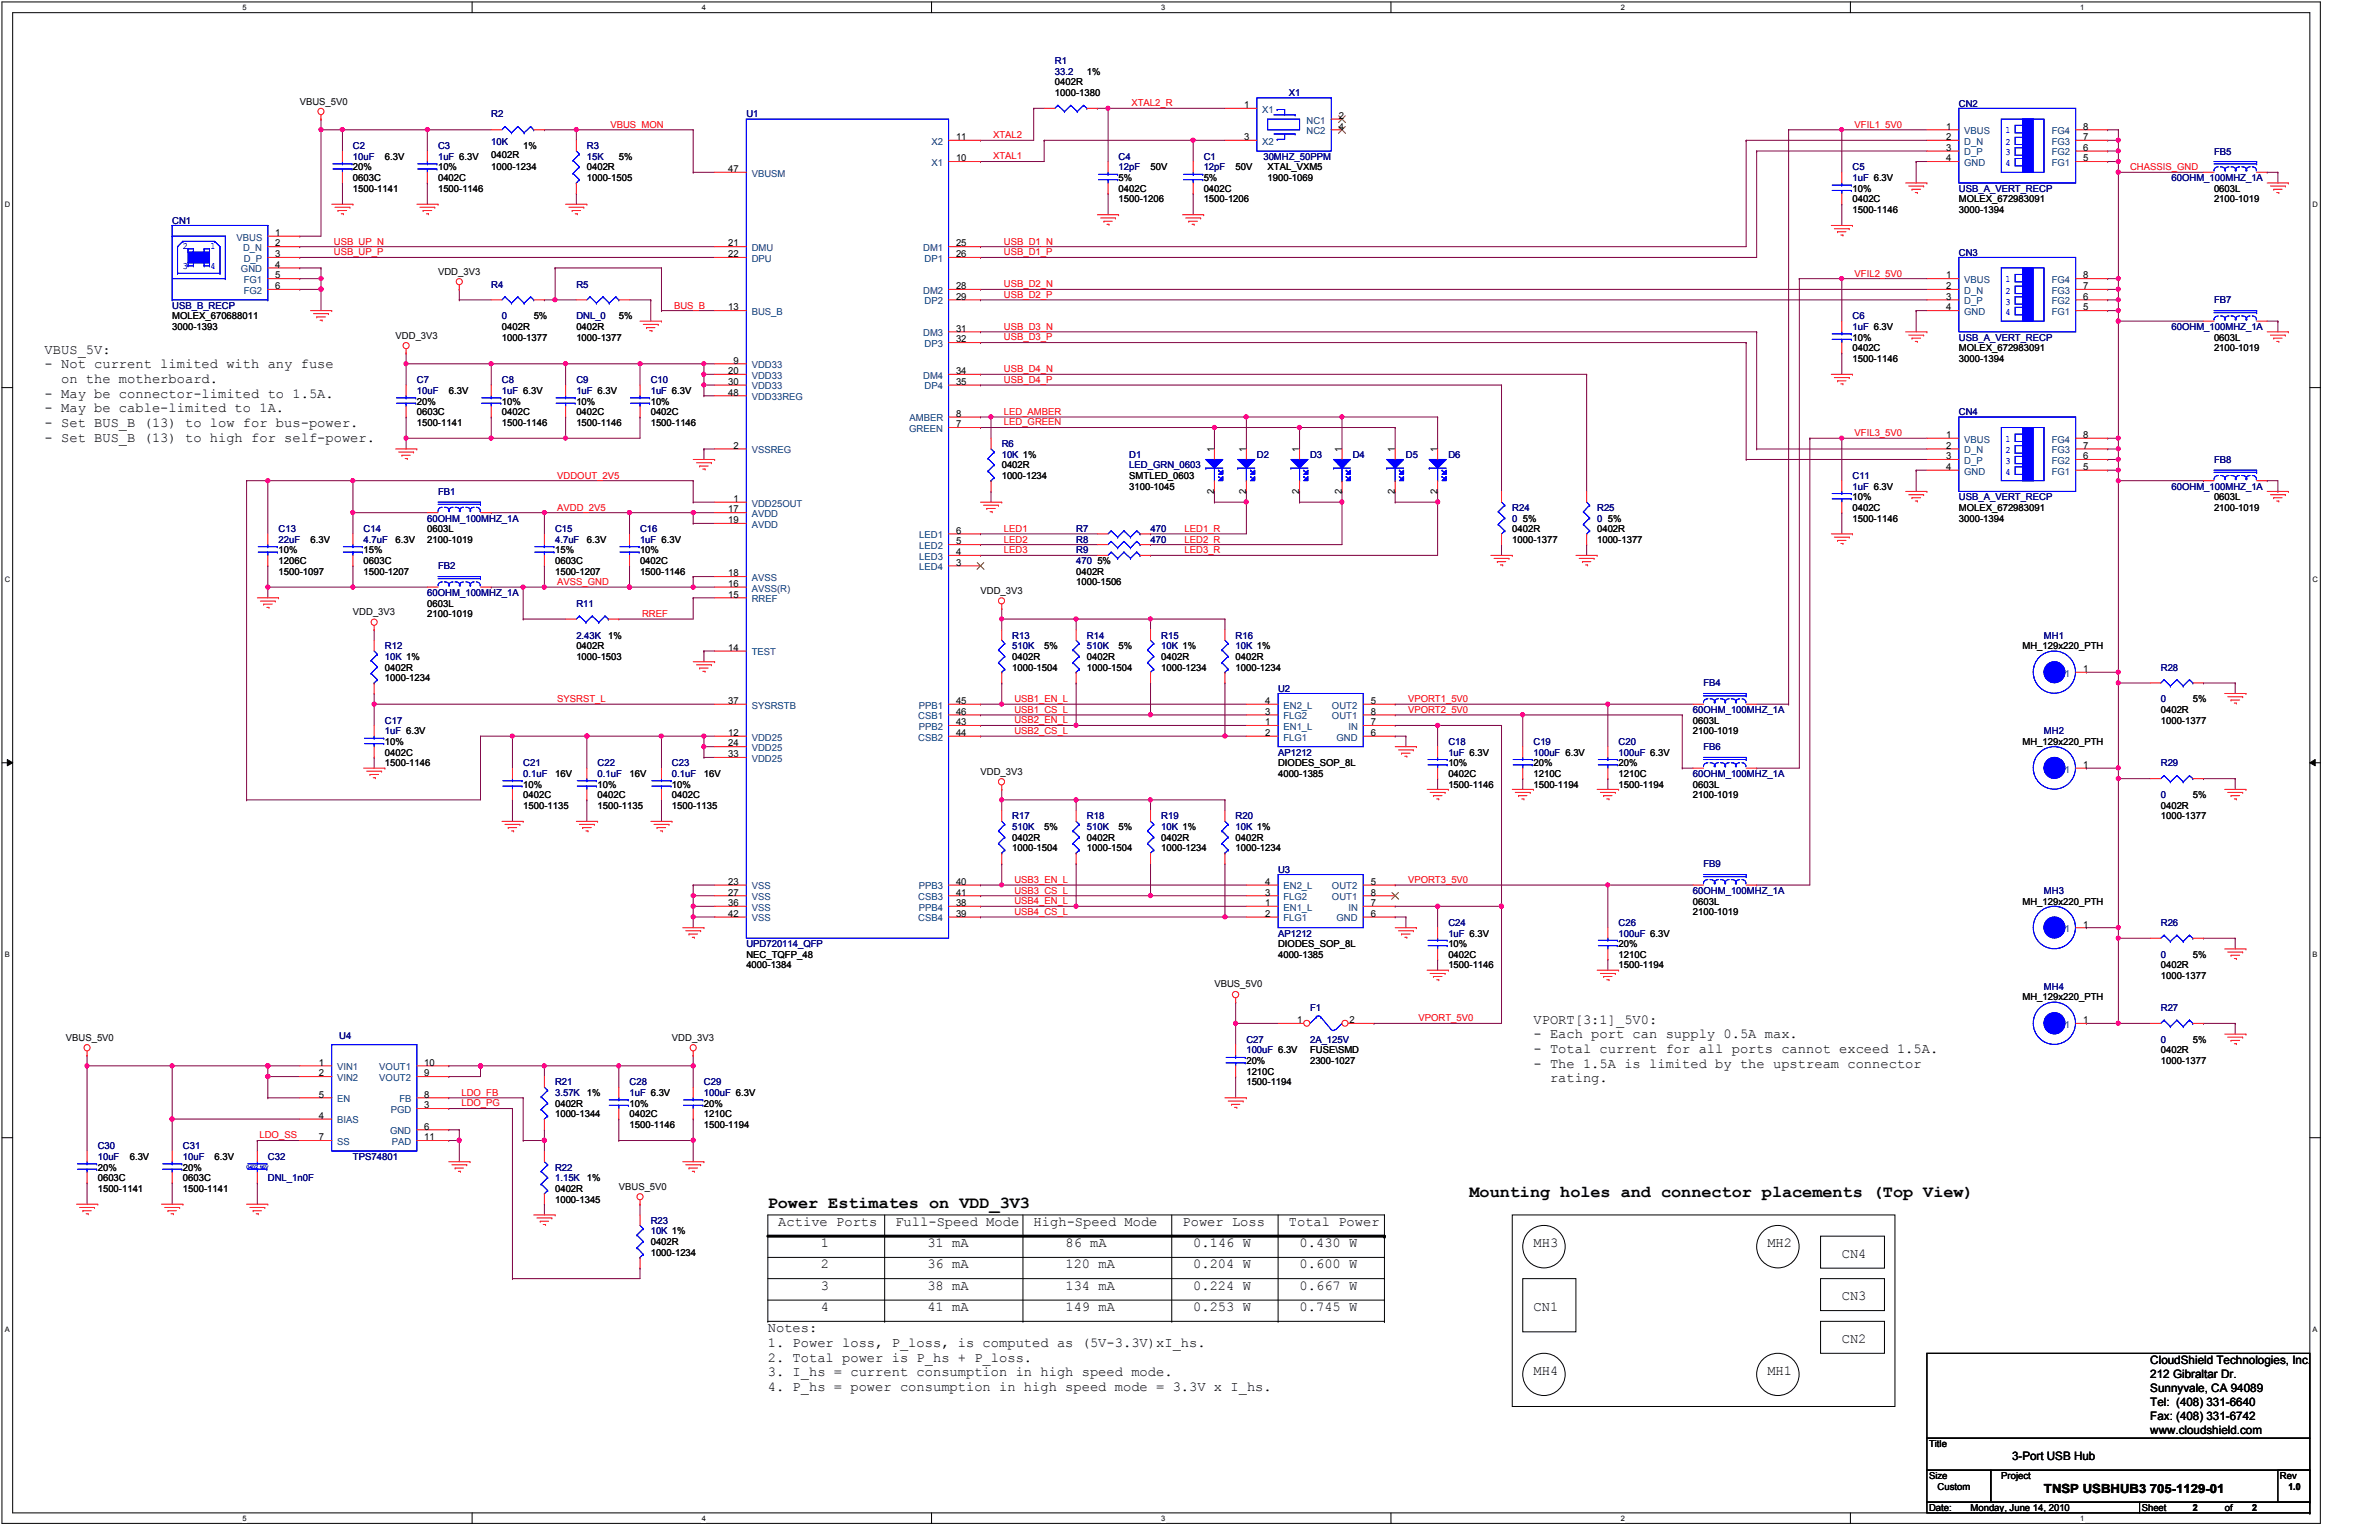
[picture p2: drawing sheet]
<svg xmlns="http://www.w3.org/2000/svg" width="432mm" height="279mm" viewBox="0 0 432 279" stroke-linecap="round" stroke-linejoin="round" font-family="sans-serif">
<defs><g id="words">
<g font-size="3">
<text x="139.4" y="219.1">Power Estimates on VDD_3V3</text>
<text x="266.7" y="217.2">Mounting holes and connector placements (Top View)</text>
</g>
<g font-size="2.5">
<text x="8.1" y="64.1">VBUS_5V:</text>
<text x="8.1" y="66.8">- Not current limited with any fuse</text>
<text x="11.1" y="69.5">on the motherboard.</text>
<text x="8.1" y="72.1">- May be connector-limited to 1.5A.</text>
<text x="8.1" y="74.8">- May be cable-limited to 1A.</text>
<text x="8.1" y="77.5">- Set BUS_B (13) to low for bus-power.</text>
<text x="8.1" y="80.1">- Set BUS_B (13) to high for self-power.</text>
<text x="278.3" y="185.7">VPORT[3:1]_5V0:</text>
<text x="278.3" y="188.4">- Each port can supply 0.5A max.</text>
<text x="278.3" y="191">- Total current for all ports cannot exceed 1.5A.</text>
<text x="278.3" y="193.7">- The 1.5A is limited by the upstream connector</text>
<text x="281.3" y="196.4">rating.</text>
<text x="141.3" y="222.4">Active Ports</text>
<text x="149" y="226.3">1</text>
<text x="162.5" y="222.4">Full-Speed Mode</text>
<text x="168.3" y="226.3">31 mA</text>
<text x="187.6" y="222.4">High-Speed Mode</text>
<text x="193.4" y="226.3">86 mA</text>
<text x="214.6" y="222.4">Power Loss</text>
<text x="216.6" y="226.3">0.146 W</text>
<text x="233.9" y="222.4">Total Power</text>
<text x="235.9" y="226.3">0.430 W</text>
<text x="278.3" y="226.3">MH3</text>
<text x="320.8" y="226.3">MH2</text>
<text x="149" y="230.1">2</text>
<text x="149" y="234">3</text>
<text x="168.3" y="230.1">36 mA</text>
<text x="168.3" y="234">38 mA</text>
<text x="193.4" y="230.1">120 mA</text>
<text x="193.4" y="234">134 mA</text>
<text x="216.6" y="234">0.224 W</text>
<text x="216.6" y="230.1">0.204 W</text>
<text x="235.9" y="230.1">0.600 W</text>
<text x="235.9" y="234">0.667 W</text>
<text x="334.3" y="228.2">CN4</text>
<text x="149" y="237.9">4</text>
<text x="168.3" y="237.9">41 mA</text>
<text x="193.4" y="237.9">149 mA</text>
<text x="216.6" y="237.9">0.253 W</text>
<text x="235.9" y="237.9">0.745 W</text>
<text x="278.3" y="237.9">CN1</text>
<text x="334.3" y="235.9">CN3</text>
<text x="139.4" y="241.7">Notes:</text>
<text x="139.4" y="244.4">1. Power loss, P_loss, is computed as (5V-3.3V)xI_hs.</text>
<text x="334.3" y="243.6">CN2</text>
<text x="139.4" y="247.1">2. Total power is P_hs + P_loss.</text>
<text x="139.4" y="249.7">3. I_hs = current consumption in high speed mode.</text>
<text x="278.3" y="249.4">MH4</text>
<text x="320.8" y="249.4">MH1</text>
<text x="139.4" y="252.4">4. P_hs = power consumption in high speed mode = 3.3V x I_hs.</text>
</g>
<text font-size="2.3" x="371" y="270.8">TNSP USBHUB3 705-1129-01</text>
<g font-size="2.1">
<text x="390.3" y="247.5">CloudShield Technologies, Inc.</text>
<text x="390.3" y="250">212 Gibraltar Dr.</text>
<text x="390.3" y="255.2">Tel: (408) 331-6640</text>
<text x="390.3" y="257.7">Fax: (408) 331-6742</text>
<text x="390.3" y="252.5">Sunnyvale, CA 94089</text>
<text x="390.3" y="260.2">www.cloudshield.com</text>
<text x="365.2" y="264.8">3-Port USB Hub</text>
</g>
<g font-size="1.7" fill="#000080">
<text x="191.5" y="11.6">R1</text>
<text x="191.5" y="13.6">33.2</text>
<text x="233.9" y="17.4">X1</text>
<text x="89.2" y="21.3">R2</text>
<text x="135.5" y="21.3">U1</text>
<text x="355.5" y="19.4">CN2</text>
<text x="64.1" y="27.1">C2</text>
<text x="64.1" y="29">10uF</text>
<text x="79.5" y="27.1">C3</text>
<text x="79.5" y="29">1uF 6.3V</text>
<text x="89.2" y="26.3">10K</text>
<text x="106.5" y="27.1">R3</text>
<text x="106.5" y="29">15K</text>
<text x="203" y="29">C4</text>
<text x="218.5" y="29">C1</text>
<text x="229.3" y="29">30MHZ_50PPM</text>
<text x="401.9" y="28">FB5</text>
<text x="203" y="30.9">12pF</text>
<text x="218.5" y="30.9">12pF</text>
<text x="336.2" y="30.9">C5</text>
<text x="336.2" y="32.9">1uF 6.3V</text>
<text x="355.5" y="34.8">USB_A_VERT_RECP</text>
<text x="394.1" y="32.9">60OHM_100MHZ_1A</text>
<text x="31.3" y="40.6">CN1</text>
<text x="355.5" y="46.4">CN3</text>
<text x="89.2" y="52.2">R4</text>
<text x="104.6" y="52.2">R5</text>
<text x="31.3" y="56">USB_B_RECP</text>
<text x="91.1" y="58">0</text>
<text x="104.6" y="58">DNL_0</text>
<text x="336.2" y="58">C6</text>
<text x="336.2" y="59.9">1uF 6.3V</text>
<text x="394.1" y="59.9">60OHM_100MHZ_1A</text>
<text x="401.9" y="55">FB7</text>
<text x="355.5" y="61.8">USB_A_VERT_RECP</text>
<text x="75.7" y="69.5">C7</text>
<text x="75.7" y="71.5">10uF</text>
<text x="91.1" y="69.5">C8</text>
<text x="91.1" y="71.5">1uF 6.3V</text>
<text x="104.6" y="69.5">C9</text>
<text x="104.6" y="71.5">1uF 6.3V</text>
<text x="118.1" y="69.5">C10</text>
<text x="118.1" y="71.5">1uF 6.3V</text>
<text x="355.5" y="75.3">CN4</text>
<text x="181.8" y="81.1">R6</text>
<text x="181.8" y="83.1">10K 1%</text>
<text x="205" y="83.1">D1</text>
<text x="228.1" y="83.1">D2</text>
<text x="237.8" y="83.1">D3</text>
<text x="245.5" y="83.1">D4</text>
<text x="255.2" y="83.1">D5</text>
<text x="262.9" y="83.1">D6</text>
<text x="401.9" y="84">FB8</text>
<text x="79.5" y="89.8">FB1</text>
<text x="205" y="85">LED_GRN_0603</text>
<text x="336.2" y="86.9">C11</text>
<text x="336.2" y="88.8">1uF 6.3V</text>
<text x="394.1" y="88.8">60OHM_100MHZ_1A</text>
<text x="77.6" y="94.6">60OHM_100MHZ_1A</text>
<text x="274.5" y="92.7">R24</text>
<text x="274.5" y="94.6">0</text>
<text x="289.9" y="92.7">R25</text>
<text x="289.9" y="94.6">0</text>
<text x="355.5" y="90.8">USB_A_VERT_RECP</text>
<text x="50.6" y="96.6">C13</text>
<text x="50.6" y="98.5">22uF</text>
<text x="66" y="96.6">C14</text>
<text x="66" y="98.5">4.7uF</text>
<text x="100.8" y="96.6">C15</text>
<text x="100.8" y="98.5">4.7uF</text>
<text x="116.2" y="96.6">C16</text>
<text x="116.2" y="98.5">1uF 6.3V</text>
<text x="195.3" y="100.4">R9</text>
<text x="195.3" y="98.5">R8</text>
<text x="195.3" y="96.6">R7</text>
<text x="208.8" y="98.5">470</text>
<text x="208.8" y="96.6">470</text>
<text x="79.5" y="103.3">FB2</text>
<text x="195.3" y="102.4">470</text>
<text x="77.6" y="108.1">60OHM_100MHZ_1A</text>
<text x="104.6" y="110.1">R11</text>
<text x="69.9" y="117.8">R12</text>
<text x="69.9" y="119.7">10K 1%</text>
<text x="104.6" y="115.9">2.43K</text>
<text x="183.7" y="115.9">R13</text>
<text x="183.7" y="117.8">510K</text>
<text x="197.3" y="115.9">R14</text>
<text x="197.3" y="117.8">510K</text>
<text x="210.8" y="115.9">R15</text>
<text x="210.8" y="117.8">10K 1%</text>
<text x="224.3" y="115.9">R16</text>
<text x="224.3" y="117.8">10K 1%</text>
<text x="371" y="115.9">MH1</text>
<text x="232" y="125.5">U2</text>
<text x="309.2" y="124.5">FB4</text>
<text x="392.2" y="121.7">R28</text>
<text x="69.9" y="131.3">C17</text>
<text x="307.3" y="129.4">60OHM_100MHZ_1A</text>
<text x="392.2" y="127.4">0</text>
<text x="69.9" y="133.2">1uF 6.3V</text>
<text x="232" y="137.1">AP1212</text>
<text x="262.9" y="135.2">C18</text>
<text x="262.9" y="137.1">1uF 6.3V</text>
<text x="278.3" y="135.2">C19</text>
<text x="278.3" y="137.1">100uF 6.3V</text>
<text x="293.8" y="135.2">C20</text>
<text x="293.8" y="137.1">100uF 6.3V</text>
<text x="309.2" y="136.1">FB6</text>
<text x="371" y="133.2">MH2</text>
<text x="95" y="139">C21</text>
<text x="95" y="141">0.1uF</text>
<text x="108.5" y="139">C22</text>
<text x="108.5" y="141">0.1uF</text>
<text x="122" y="139">C23</text>
<text x="122" y="141">0.1uF</text>
<text x="307.3" y="141">60OHM_100MHZ_1A</text>
<text x="392.2" y="139">R29</text>
<text x="183.7" y="148.7">R17</text>
<text x="197.3" y="148.7">R18</text>
<text x="210.8" y="148.7">R19</text>
<text x="224.3" y="148.7">R20</text>
<text x="392.2" y="144.8">0</text>
<text x="183.7" y="150.6">510K</text>
<text x="197.3" y="150.6">510K</text>
<text x="210.8" y="150.6">10K 1%</text>
<text x="224.3" y="150.6">10K 1%</text>
<text x="232" y="158.3">U3</text>
<text x="309.2" y="157.4">FB9</text>
<text x="262.9" y="168">C24</text>
<text x="293.8" y="168">C26</text>
<text x="307.3" y="162.2">60OHM_100MHZ_1A</text>
<text x="371" y="162.2">MH3</text>
<text x="392.2" y="168">R26</text>
<text x="135.5" y="171.8">UPD720114_QFP</text>
<text x="232" y="169.9">AP1212</text>
<text x="262.9" y="169.9">1uF 6.3V</text>
<text x="293.8" y="169.9">100uF 6.3V</text>
<text x="392.2" y="173.8">0</text>
<text x="371" y="179.6">MH4</text>
<text x="237.8" y="183.4">F1</text>
<text x="392.2" y="183.4">R27</text>
<text x="61.6" y="188.4">U4</text>
<text x="226.2" y="189.2">C27</text>
<text x="226.2" y="191.1">100uF 6.3V</text>
<text x="237.8" y="189.2">2A_125V</text>
<text x="392.2" y="189.2">0</text>
<text x="100.8" y="196.9">R21</text>
<text x="114.3" y="196.9">C28</text>
<text x="127.8" y="196.9">C29</text>
<text x="100.8" y="198.9">3.57K</text>
<text x="114.3" y="198.9">1uF 6.3V</text>
<text x="127.8" y="198.9">100uF 6.3V</text>
<text x="17.8" y="208.5">C30</text>
<text x="33.2" y="208.5">C31</text>
<text x="17.8" y="210.4">10uF</text>
<text x="33.2" y="210.4">10uF</text>
<text x="48.6" y="210.4">C32</text>
<text x="48.6" y="214.3">DNL_1n0F</text>
<text x="64.1" y="210.4">TPS74801</text>
<text x="100.8" y="212.4">R22</text>
<text x="100.8" y="214.3">1.15K</text>
<text x="118.1" y="222">R23</text>
<text x="118.1" y="223.9">10K 1%</text>
</g>
<g font-size="1.7">
<text x="191.5" y="15.5">0402R</text>
<text x="191.5" y="17.4">1000-1380</text>
<text x="197.3" y="13.6">1%</text>
<text x="54.4" y="19">VBUS_5V0</text>
<text x="225.8" y="19.6">1</text>
<text x="243" y="23.5">4</text>
<text x="243" y="21.6">2</text>
<text x="353.2" y="23.5">1</text>
<text x="378.1" y="23.5">8</text>
<text x="69.9" y="29">6.3V</text>
<text x="89.2" y="28.6">0402R</text>
<text x="95" y="27.1">1%</text>
<text x="112.3" y="29">5%</text>
<text x="173.5" y="29.3">10</text>
<text x="173.5" y="25.4">11</text>
<text x="225.8" y="25.4">3</text>
<text x="353.2" y="25.4">2</text>
<text x="353.2" y="27.4">3</text>
<text x="353.2" y="29.3">4</text>
<text x="378.1" y="29.3">5</text>
<text x="378.1" y="27.4">6</text>
<text x="378.1" y="25.4">7</text>
<text x="64.1" y="34.8">1500-1141</text>
<text x="64.1" y="32.9">0603C</text>
<text x="64.1" y="30.9">20%</text>
<text x="79.5" y="34.8">1500-1146</text>
<text x="79.5" y="32.9">0402C</text>
<text x="79.5" y="30.9">10%</text>
<text x="89.2" y="30.9">1000-1234</text>
<text x="106.5" y="30.9">0402R</text>
<text x="106.5" y="32.9">1000-1505</text>
<text x="132.2" y="31.2">47</text>
<text x="203" y="34.8">0402C</text>
<text x="203" y="32.9">5%</text>
<text x="208.8" y="30.9">50V</text>
<text x="218.5" y="34.8">0402C</text>
<text x="218.5" y="32.9">5%</text>
<text x="224.3" y="30.9">50V</text>
<text x="230.1" y="30.9">XTAL_VXM5</text>
<text x="230.1" y="32.9">1900-1069</text>
<text x="336.2" y="34.8">10%</text>
<text x="401.9" y="34.8">0603L</text>
<text x="203" y="36.7">1500-1206</text>
<text x="218.5" y="36.7">1500-1206</text>
<text x="336.2" y="38.7">1500-1146</text>
<text x="336.2" y="36.7">0402C</text>
<text x="355.5" y="38.7">3000-1394</text>
<text x="355.5" y="36.7">MOLEX_672983091</text>
<text x="401.9" y="36.7">2100-1019</text>
<text x="50" y="42.8">1</text>
<text x="50" y="44.7">2</text>
<text x="50" y="46.7">3</text>
<text x="132.2" y="44.7">21</text>
<text x="132.2" y="46.7">22</text>
<text x="173.5" y="44.7">25</text>
<text x="173.5" y="46.7">26</text>
<text x="50" y="48.6">4</text>
<text x="50" y="52.5">6</text>
<text x="50" y="50.5">5</text>
<text x="79.5" y="49.8">VDD_3V3</text>
<text x="173.5" y="52.5">28</text>
<text x="353.2" y="50.5">1</text>
<text x="353.2" y="52.5">2</text>
<text x="378.1" y="50.5">8</text>
<text x="378.1" y="52.5">7</text>
<text x="31.3" y="58">MOLEX_670688011</text>
<text x="31.3" y="59.9">3000-1393</text>
<text x="91.1" y="59.9">0402R</text>
<text x="96.9" y="58">5%</text>
<text x="104.6" y="59.9">0402R</text>
<text x="112.3" y="58">5%</text>
<text x="132.2" y="56.3">13</text>
<text x="173.5" y="54.4">29</text>
<text x="353.2" y="54.4">3</text>
<text x="353.2" y="56.3">4</text>
<text x="378.1" y="56.3">5</text>
<text x="378.1" y="54.4">6</text>
<text x="71.8" y="61.4">VDD_3V3</text>
<text x="91.1" y="61.8">1000-1377</text>
<text x="104.6" y="61.8">1000-1377</text>
<text x="133.1" y="66">9</text>
<text x="173.5" y="60.2">31</text>
<text x="173.5" y="62.1">32</text>
<text x="336.2" y="65.7">1500-1146</text>
<text x="336.2" y="63.8">0402C</text>
<text x="336.2" y="61.8">10%</text>
<text x="355.5" y="65.7">3000-1394</text>
<text x="355.5" y="63.8">MOLEX_672983091</text>
<text x="401.9" y="63.8">2100-1019</text>
<text x="401.9" y="61.8">0603L</text>
<text x="81.5" y="71.5">6.3V</text>
<text x="132.2" y="67.9">20</text>
<text x="132.2" y="69.8">30</text>
<text x="132.2" y="71.8">48</text>
<text x="173.5" y="67.9">34</text>
<text x="173.5" y="69.8">35</text>
<text x="75.7" y="77.3">1500-1141</text>
<text x="75.7" y="75.3">0603C</text>
<text x="75.7" y="73.4">20%</text>
<text x="91.1" y="77.3">1500-1146</text>
<text x="91.1" y="75.3">0402C</text>
<text x="91.1" y="73.4">10%</text>
<text x="104.6" y="77.3">1500-1146</text>
<text x="104.6" y="75.3">0402C</text>
<text x="104.6" y="73.4">10%</text>
<text x="118.1" y="77.3">1500-1146</text>
<text x="118.1" y="75.3">0402C</text>
<text x="118.1" y="73.4">10%</text>
<text x="173.5" y="75.6">8</text>
<text x="173.5" y="77.5">7</text>
<text x="133.1" y="81.4">2</text>
<text x="220.4" y="82" transform="rotate(-90 220.4 82)">1</text>
<text x="226.2" y="82" transform="rotate(-90 226.2 82)">1</text>
<text x="235.8" y="82" transform="rotate(-90 235.8 82)">1</text>
<text x="243.5" y="82" transform="rotate(-90 243.5 82)">1</text>
<text x="253.2" y="82" transform="rotate(-90 253.2 82)">1</text>
<text x="260.9" y="82" transform="rotate(-90 260.9 82)">1</text>
<text x="353.2" y="79.5">1</text>
<text x="353.2" y="81.4">2</text>
<text x="353.2" y="83.3">3</text>
<text x="378.1" y="83.3">6</text>
<text x="378.1" y="79.5">8</text>
<text x="378.1" y="81.4">7</text>
<text x="181.8" y="85">0402R</text>
<text x="181.8" y="86.9">1000-1234</text>
<text x="205" y="88.8">3100-1045</text>
<text x="205" y="86.9">SMTLED_0603</text>
<text x="220.4" y="89.5" transform="rotate(-90 220.4 89.5)">2</text>
<text x="226.2" y="89.5" transform="rotate(-90 226.2 89.5)">2</text>
<text x="235.8" y="89.5" transform="rotate(-90 235.8 89.5)">2</text>
<text x="243.5" y="89.5" transform="rotate(-90 243.5 89.5)">2</text>
<text x="253.2" y="89.5" transform="rotate(-90 253.2 89.5)">2</text>
<text x="260.9" y="89.5" transform="rotate(-90 260.9 89.5)">2</text>
<text x="353.2" y="85.3">4</text>
<text x="378.1" y="85.3">5</text>
<text x="132.2" y="94.9">19</text>
<text x="132.2" y="93">17</text>
<text x="133.1" y="91.1">1</text>
<text x="276.4" y="94.6">5%</text>
<text x="291.8" y="94.6">5%</text>
<text x="336.2" y="94.6">1500-1146</text>
<text x="336.2" y="92.7">0402C</text>
<text x="336.2" y="90.8">10%</text>
<text x="355.5" y="94.6">3000-1394</text>
<text x="355.5" y="92.7">MOLEX_672983091</text>
<text x="401.9" y="92.7">2100-1019</text>
<text x="401.9" y="90.8">0603L</text>
<text x="50.6" y="100.4">10%</text>
<text x="56.4" y="98.5">6.3V</text>
<text x="66" y="100.4">15%</text>
<text x="71.8" y="98.5">6.3V</text>
<text x="77.6" y="98.5">2100-1019</text>
<text x="77.6" y="96.6">0603L</text>
<text x="100.8" y="100.4">15%</text>
<text x="106.5" y="98.5">6.3V</text>
<text x="116.2" y="100.4">10%</text>
<text x="173.5" y="98.8">5</text>
<text x="173.5" y="100.7">4</text>
<text x="173.5" y="96.8">6</text>
<text x="274.5" y="96.6">0402R</text>
<text x="274.5" y="98.5">1000-1377</text>
<text x="289.9" y="96.6">0402R</text>
<text x="289.9" y="98.5">1000-1377</text>
<text x="50.6" y="104.3">1500-1097</text>
<text x="50.6" y="102.4">1206C</text>
<text x="66" y="104.3">1500-1207</text>
<text x="66" y="102.4">0603C</text>
<text x="100.8" y="104.3">1500-1207</text>
<text x="100.8" y="102.4">0603C</text>
<text x="116.2" y="104.3">1500-1146</text>
<text x="116.2" y="102.4">0402C</text>
<text x="132.2" y="106.5">16</text>
<text x="132.2" y="104.6">18</text>
<text x="173.5" y="102.6">3</text>
<text x="178" y="107.7">VDD_3V3</text>
<text x="195.3" y="104.3">0402R</text>
<text x="195.3" y="106.2">1000-1506</text>
<text x="199.2" y="102.4">5%</text>
<text x="64.1" y="111.6">VDD_3V3</text>
<text x="77.6" y="112">2100-1019</text>
<text x="77.6" y="110.1">0603L</text>
<text x="132.2" y="108.4">15</text>
<text x="104.6" y="117.8">0402R</text>
<text x="104.6" y="119.7">1000-1503</text>
<text x="110.4" y="115.9">1%</text>
<text x="132.2" y="118.1">14</text>
<text x="183.7" y="119.7">0402R</text>
<text x="189.5" y="117.8">5%</text>
<text x="197.3" y="119.7">0402R</text>
<text x="203" y="117.8">5%</text>
<text x="210.8" y="119.7">0402R</text>
<text x="224.3" y="119.7">0402R</text>
<text x="367.1" y="117.8">MH_129x220_PTH</text>
<text x="69.9" y="121.7">0402R</text>
<text x="69.9" y="123.6">1000-1234</text>
<text x="183.7" y="121.7">1000-1504</text>
<text x="197.3" y="121.7">1000-1504</text>
<text x="210.8" y="121.7">1000-1234</text>
<text x="224.3" y="121.7">1000-1234</text>
<text x="378.1" y="121.9">1</text>
<text x="132.2" y="127.7">37</text>
<text x="173.5" y="129.7">46</text>
<text x="173.5" y="127.7">45</text>
<text x="173.5" y="131.6">43</text>
<text x="229.7" y="131.6">1</text>
<text x="229.7" y="129.7">3</text>
<text x="229.7" y="127.7">4</text>
<text x="248.8" y="127.7">5</text>
<text x="248.8" y="129.7">8</text>
<text x="248.8" y="131.6">7</text>
<text x="307.3" y="131.3">0603L</text>
<text x="392.2" y="129.4">0402R</text>
<text x="392.2" y="131.3">1000-1377</text>
<text x="398" y="127.4">5%</text>
<text x="69.9" y="137.1">0402C</text>
<text x="69.9" y="135.2">10%</text>
<text x="132.2" y="135.4">24</text>
<text x="132.2" y="133.5">12</text>
<text x="132.2" y="137.4">33</text>
<text x="173.5" y="133.5">44</text>
<text x="229.7" y="133.5">2</text>
<text x="248.8" y="133.5">6</text>
<text x="307.3" y="133.2">2100-1019</text>
<text x="367.1" y="135.2">MH_129x220_PTH</text>
<text x="69.9" y="139">1500-1146</text>
<text x="95" y="142.9">10%</text>
<text x="100.8" y="141">16V</text>
<text x="108.5" y="142.9">10%</text>
<text x="114.3" y="141">16V</text>
<text x="122" y="142.9">10%</text>
<text x="127.8" y="141">16V</text>
<text x="178" y="140.5">VDD_3V3</text>
<text x="232" y="139">DIODES_SOP_8L</text>
<text x="232" y="141">4000-1385</text>
<text x="262.9" y="142.9">1500-1146</text>
<text x="262.9" y="141">0402C</text>
<text x="262.9" y="139">10%</text>
<text x="278.3" y="142.9">1500-1194</text>
<text x="278.3" y="141">1210C</text>
<text x="278.3" y="139">20%</text>
<text x="293.8" y="142.9">1500-1194</text>
<text x="293.8" y="141">1210C</text>
<text x="293.8" y="139">20%</text>
<text x="307.3" y="142.9">0603L</text>
<text x="378.1" y="139.3">1</text>
<text x="95" y="144.8">0402C</text>
<text x="95" y="146.7">1500-1135</text>
<text x="108.5" y="144.8">0402C</text>
<text x="108.5" y="146.7">1500-1135</text>
<text x="122" y="144.8">0402C</text>
<text x="122" y="146.7">1500-1135</text>
<text x="307.3" y="144.8">2100-1019</text>
<text x="392.2" y="146.7">0402R</text>
<text x="392.2" y="148.7">1000-1377</text>
<text x="398" y="144.8">5%</text>
<text x="183.7" y="152.5">0402R</text>
<text x="183.7" y="154.5">1000-1504</text>
<text x="189.5" y="150.6">5%</text>
<text x="197.3" y="152.5">0402R</text>
<text x="197.3" y="154.5">1000-1504</text>
<text x="203" y="150.6">5%</text>
<text x="210.8" y="152.5">0402R</text>
<text x="210.8" y="154.5">1000-1234</text>
<text x="224.3" y="152.5">0402R</text>
<text x="224.3" y="154.5">1000-1234</text>
<text x="132.2" y="160.5">23</text>
<text x="173.5" y="160.5">40</text>
<text x="229.7" y="160.5">4</text>
<text x="248.8" y="160.5">5</text>
<text x="132.2" y="166.3">42</text>
<text x="132.2" y="162.5">27</text>
<text x="132.2" y="164.4">36</text>
<text x="173.5" y="166.3">39</text>
<text x="173.5" y="162.5">41</text>
<text x="173.5" y="164.4">38</text>
<text x="229.7" y="166.3">2</text>
<text x="229.7" y="164.4">1</text>
<text x="229.7" y="162.5">3</text>
<text x="248.8" y="162.5">8</text>
<text x="248.8" y="164.4">7</text>
<text x="248.8" y="166.3">6</text>
<text x="307.3" y="166">2100-1019</text>
<text x="307.3" y="164.1">0603L</text>
<text x="367.1" y="164.1">MH_129x220_PTH</text>
<text x="135.5" y="173.8">NEC_TQFP_48</text>
<text x="232" y="171.8">DIODES_SOP_8L</text>
<text x="232" y="173.8">4000-1385</text>
<text x="262.9" y="173.8">0402C</text>
<text x="262.9" y="171.8">10%</text>
<text x="293.8" y="173.8">1210C</text>
<text x="293.8" y="171.8">20%</text>
<text x="378.1" y="168.3">1</text>
<text x="398" y="173.8">5%</text>
<text x="135.5" y="175.7">4000-1384</text>
<text x="220.4" y="179.2">VBUS_5V0</text>
<text x="262.9" y="175.7">1500-1146</text>
<text x="293.8" y="175.7">1500-1194</text>
<text x="392.2" y="175.7">0402R</text>
<text x="392.2" y="177.6">1000-1377</text>
<text x="235.5" y="185.6">1</text>
<text x="244.9" y="185.6">2</text>
<text x="367.1" y="181.5">MH_129x220_PTH</text>
<text x="378.1" y="185.6">1</text>
<text x="12" y="188.8">VBUS_5V0</text>
<text x="122" y="188.8">VDD_3V3</text>
<text x="237.8" y="191.1">FUSE\SMD</text>
<text x="392.2" y="191.1">0402R</text>
<text x="398" y="189.2">5%</text>
<text x="57.9" y="193.3">1</text>
<text x="57.9" y="195.3">2</text>
<text x="77" y="193.3">10</text>
<text x="77" y="195.3">9</text>
<text x="226.2" y="196.9">1500-1194</text>
<text x="226.2" y="195">1210C</text>
<text x="226.2" y="193.1">20%</text>
<text x="237.8" y="193.1">2300-1027</text>
<text x="392.2" y="193.1">1000-1377</text>
<text x="57.9" y="199.1">5</text>
<text x="57.9" y="203">4</text>
<text x="77" y="199.1">8</text>
<text x="77" y="201.1">3</text>
<text x="100.8" y="200.8">0402R</text>
<text x="100.8" y="202.7">1000-1344</text>
<text x="106.5" y="198.9">1%</text>
<text x="114.3" y="202.7">0402C</text>
<text x="114.3" y="200.8">10%</text>
<text x="127.8" y="202.7">1210C</text>
<text x="127.8" y="200.8">20%</text>
<text x="57.9" y="206.9">7</text>
<text x="77" y="206.9">11</text>
<text x="77" y="204.9">6</text>
<text x="114.3" y="204.6">1500-1146</text>
<text x="127.8" y="204.6">1500-1194</text>
<text x="17.8" y="214.3">0603C</text>
<text x="17.8" y="212.4">20%</text>
<text x="23.5" y="210.4">6.3V</text>
<text x="33.2" y="214.3">0603C</text>
<text x="33.2" y="212.4">20%</text>
<text x="39" y="210.4">6.3V</text>
<text x="106.5" y="214.3">1%</text>
<text x="112.3" y="215.9">VBUS_5V0</text>
<text x="17.8" y="216.2">1500-1141</text>
<text x="33.2" y="216.2">1500-1141</text>
<text x="100.8" y="216.2">0402R</text>
<text x="100.8" y="218.2">1000-1345</text>
<text x="118.1" y="225.9">0402R</text>
<text x="118.1" y="227.8">1000-1234</text>
<text x="350.1" y="262.5">Title</text>
<text x="350.1" y="268.3">Size</text>
<text x="363.2" y="268.3">Project</text>
<text x="413.8" y="268.3">Rev</text>
<text x="350.1" y="274.1">Date:</text>
<text x="351.7" y="270.3">Custom</text>
<text x="357.7" y="274.1">Monday, June 14, 2010</text>
<text x="388.7" y="274.1">Sheet</text>
<text x="398" y="274.1">2</text>
<text x="403.8" y="274.1">of</text>
<text x="408.8" y="274.1">2</text>
<text x="415.4" y="270.3">1.0</text>
</g>
<g font-size="1.7" fill="#f00">
<text x="110.8" y="23.2">VBUS_MON</text>
<text x="205.4" y="19.3">XTAL2_R</text>
<text x="336.6" y="23.2">VFIL1_5V0</text>
<text x="180.3" y="25.1">XTAL2</text>
<text x="180.3" y="28.9">XTAL1</text>
<text x="386.6" y="30.9">CHASSIS_GND</text>
<text x="60.6" y="44.4">USB_UP_N</text>
<text x="60.6" y="46.3">USB_UP_P</text>
<text x="182.2" y="44.4">USB_D1_N</text>
<text x="182.2" y="46.3">USB_D1_P</text>
<text x="182.2" y="52.1">USB_D2_N</text>
<text x="336.6" y="50.2">VFIL2_5V0</text>
<text x="122.3" y="56">BUS_B</text>
<text x="182.2" y="54">USB_D2_P</text>
<text x="182.2" y="59.8">USB_D3_N</text>
<text x="182.2" y="61.8">USB_D3_P</text>
<text x="182.2" y="67.5">USB_D4_N</text>
<text x="182.2" y="69.5">USB_D4_P</text>
<text x="182.2" y="75.3">LED_AMBER</text>
<text x="182.2" y="77.2">LED_GREEN</text>
<text x="336.6" y="79.1">VFIL3_5V0</text>
<text x="101.1" y="86.8">VDDOUT_2V5</text>
<text x="101.1" y="92.6">AVDD_2V5</text>
<text x="182.2" y="96.5">LED1</text>
<text x="182.2" y="98.4">LED2</text>
<text x="182.2" y="100.4">LED3</text>
<text x="215" y="96.5">LED1_R</text>
<text x="215" y="98.4">LED2_R</text>
<text x="215" y="100.4">LED3_R</text>
<text x="101.1" y="106.1">AVSS_GND</text>
<text x="116.5" y="111.9">RREF</text>
<text x="101.1" y="127.4">SYSRST_L</text>
<text x="184.1" y="127.4">USB1_EN_L</text>
<text x="184.1" y="129.3">USB1_CS_L</text>
<text x="184.1" y="131.2">USB2_EN_L</text>
<text x="255.6" y="127.4">VPORT1_5V0</text>
<text x="255.6" y="129.3">VPORT2_5V0</text>
<text x="184.1" y="133.2">USB2_CS_L</text>
<text x="184.1" y="160.2">USB3_EN_L</text>
<text x="255.6" y="160.2">VPORT3_5V0</text>
<text x="184.1" y="162.1">USB3_CS_L</text>
<text x="184.1" y="166">USB4_CS_L</text>
<text x="184.1" y="164">USB4_EN_L</text>
<text x="257.5" y="185.3">VPORT_5V0</text>
<text x="83.7" y="198.8">LDO_FB</text>
<text x="83.7" y="200.7">LDO_PG</text>
<text x="47.1" y="206.5">LDO_SS</text>
</g>
<g font-size="1.7" fill="#004080">
<text x="229.1" y="20.5">X1</text>
<text x="237.1" y="22.4">NC1</text>
<text x="169.1" y="26.3">X2</text>
<text x="229.1" y="26.3">X2</text>
<text x="237.1" y="24.4">NC2</text>
<text x="356.5" y="24.4">VBUS</text>
<text x="356.5" y="26.3">D_N</text>
<text x="356.5" y="28.2">D_P</text>
<text x="372.4" y="28.2">FG2</text>
<text x="372.4" y="24.4">FG4</text>
<text x="372.4" y="26.3">FG3</text>
<text x="136.4" y="32.1">VBUSM</text>
<text x="169.1" y="30.1">X1</text>
<text x="356.5" y="30.1">GND</text>
<text x="372.4" y="30.1">FG1</text>
<text x="42.9" y="43.7">VBUS</text>
<text x="44.1" y="45.6">D_N</text>
<text x="44.2" y="47.5">D_P</text>
<text x="136.4" y="45.6">DMU</text>
<text x="136.4" y="47.5">DPU</text>
<text x="167.6" y="45.6">DM1</text>
<text x="167.8" y="47.5">DP1</text>
<text x="43.7" y="49.4">GND</text>
<text x="44.2" y="53.3">FG2</text>
<text x="44.2" y="51.4">FG1</text>
<text x="167.6" y="53.3">DM2</text>
<text x="356.5" y="51.4">VBUS</text>
<text x="356.5" y="53.3">D_N</text>
<text x="372.4" y="51.4">FG4</text>
<text x="372.4" y="53.3">FG3</text>
<text x="136.4" y="57.2">BUS_B</text>
<text x="167.8" y="55.2">DP2</text>
<text x="356.5" y="55.2">D_P</text>
<text x="356.5" y="57.2">GND</text>
<text x="372.4" y="57.2">FG1</text>
<text x="372.4" y="55.2">FG2</text>
<text x="167.6" y="61">DM3</text>
<text x="167.8" y="63">DP3</text>
<text x="136.4" y="66.8">VDD33</text>
<text x="136.4" y="68.7">VDD33</text>
<text x="136.4" y="70.7">VDD33</text>
<text x="167.6" y="68.7">DM4</text>
<text x="167.8" y="70.7">DP4</text>
<text x="136.4" y="72.6">VDD33REG</text>
<text x="165.1" y="76.5">AMBER</text>
<text x="136.4" y="82.3">VSSREG</text>
<text x="165" y="78.4">GREEN</text>
<text x="356.5" y="80.3">VBUS</text>
<text x="356.5" y="82.3">D_N</text>
<text x="372.4" y="80.3">FG4</text>
<text x="372.4" y="82.3">FG3</text>
<text x="356.5" y="84.2">D_P</text>
<text x="356.5" y="86.1">GND</text>
<text x="372.4" y="86.1">FG1</text>
<text x="372.4" y="84.2">FG2</text>
<text x="136.4" y="91.9">VDD25OUT</text>
<text x="136.4" y="95.8">AVDD</text>
<text x="136.4" y="93.8">AVDD</text>
<text x="166.8" y="99.6">LED2</text>
<text x="166.8" y="101.6">LED3</text>
<text x="166.8" y="97.7">LED1</text>
<text x="136.4" y="107.3">AVSS(R)</text>
<text x="136.4" y="105.4">AVSS</text>
<text x="166.8" y="103.5">LED4</text>
<text x="136.4" y="109.3">RREF</text>
<text x="136.4" y="118.9">TEST</text>
<text x="374.8" y="122.8">1</text>
<text x="136.4" y="128.6">SYSRSTB</text>
<text x="166.7" y="130.5">CSB1</text>
<text x="166.8" y="128.6">PPB1</text>
<text x="233" y="130.5">FLG2</text>
<text x="233" y="128.6">EN2_L</text>
<text x="241.8" y="128.6">OUT2</text>
<text x="241.8" y="130.5">OUT1</text>
<text x="136.4" y="136.3">VDD25</text>
<text x="136.4" y="134.4">VDD25</text>
<text x="166.7" y="134.4">CSB2</text>
<text x="166.8" y="132.4">PPB2</text>
<text x="233" y="134.4">FLG1</text>
<text x="233" y="132.4">EN1_L</text>
<text x="242.6" y="134.4">GND</text>
<text x="244.8" y="132.4">IN</text>
<text x="136.4" y="138.2">VDD25</text>
<text x="374.8" y="140.2">1</text>
<text x="136.4" y="161.4">VSS</text>
<text x="166.8" y="161.4">PPB3</text>
<text x="233" y="161.4">EN2_L</text>
<text x="241.8" y="161.4">OUT2</text>
<text x="136.4" y="167.2">VSS</text>
<text x="136.4" y="163.3">VSS</text>
<text x="136.4" y="165.2">VSS</text>
<text x="166.7" y="167.2">CSB4</text>
<text x="166.7" y="163.3">CSB3</text>
<text x="166.8" y="165.2">PPB4</text>
<text x="233" y="167.2">FLG1</text>
<text x="233" y="165.2">EN1_L</text>
<text x="233" y="163.3">FLG2</text>
<text x="241.8" y="163.3">OUT1</text>
<text x="242.6" y="167.2">GND</text>
<text x="244.8" y="165.2">IN</text>
<text x="374.8" y="169.1">1</text>
<text x="374.8" y="186.5">1</text>
<text x="61.2" y="194.2">VIN1</text>
<text x="61.2" y="196.1">VIN2</text>
<text x="68.8" y="194.2">VOUT1</text>
<text x="68.8" y="196.1">VOUT2</text>
<text x="61.2" y="200">EN</text>
<text x="61.2" y="203.8">BIAS</text>
<text x="70.9" y="201.9">PGD</text>
<text x="72.5" y="200">FB</text>
<text x="61.2" y="207.7">SS</text>
<text x="70.8" y="205.8">GND</text>
<text x="71.1" y="207.7">PAD</text>
</g>
<g font-size="1.7" fill="#00f">
<text x="364" y="24.1">1</text>
<text x="364" y="26.3">2</text>
<text x="364" y="28.2">3</text>
<text x="364" y="30.2">4</text>
<text x="33.2" y="45.2">2</text>
<text x="38.2" y="45.2">1</text>
<text x="33.2" y="48.9">3</text>
<text x="38.2" y="48.9">4</text>
<text x="364" y="51.2">1</text>
<text x="364" y="53.3">2</text>
<text x="364" y="55.3">3</text>
<text x="364" y="57.2">4</text>
<text x="364" y="80.1">1</text>
<text x="364" y="82.3">2</text>
<text x="364" y="84.2">3</text>
<text x="364" y="86.1">4</text>
</g>
<g font-size="1.4">
<text x="44" y="1.8">5</text>
<text x="127.4" y="1.8">4</text>
<text x="210.8" y="1.8">3</text>
<text x="294.2" y="1.8">2</text>
<text x="377.6" y="1.8">1</text>
<text x=".9" y="37.5">D</text>
<text x="419.8" y="37.5">D</text>
<text x=".9" y="105.5">C</text>
<text x="419.8" y="105.5">C</text>
<text x=".9" y="173.6">B</text>
<text x="419.8" y="173.6">B</text>
<text x=".9" y="241.6">A</text>
<text x="419.8" y="241.6">A</text>
<text x="44" y="275.9">5</text>
<text x="127.4" y="275.9">4</text>
<text x="210.8" y="275.9">3</text>
<text x="294.2" y="275.9">2</text>
<text x="377.6" y="275.9">1</text>
</g>
<text font-size=".9" fill="#00f" x="44.8" y="212">0402 16V</text>
</g></defs>
<path d="M.4 .4h420.8v276h-420.8zM2.3 2.3h416.9v272.2h-416.9z" fill="none" stroke="#000" stroke-width=".18"/>
<g fill="#fff">
<path d="M44 .6h.8v1.5h-.8z"/>
<path d="M44 274.7h.8v1.5h-.8z"/>
</g>
<path d="M85.7 .4v1.9M85.7 274.5v1.9" fill="none" stroke="#000" stroke-width=".18"/>
<g fill="#fff">
<path d="M127.4 .6h.7v1.5h-.7z"/>
<path d="M127.4 274.7h.7v1.5h-.7z"/>
</g>
<path d="M169.1 .4v1.9M169.1 274.5v1.9" fill="none" stroke="#000" stroke-width=".18"/>
<g fill="#fff">
<path d="M210.8 .6h.7v1.5h-.7z"/>
<path d="M210.8 274.7h.7v1.5h-.7z"/>
</g>
<path d="M252.5 .4v1.9M252.5 274.5v1.9" fill="none" stroke="#000" stroke-width=".18"/>
<g fill="#fff">
<path d="M294.2 .6h.7v1.5h-.7z"/>
<path d="M294.2 274.7h.7v1.5h-.7z"/>
</g>
<path d="M335.9 .4v1.9M335.9 274.5v1.9" fill="none" stroke="#000" stroke-width=".18"/>
<g fill="#fff">
<path d="M377.6 .6h.7v1.5h-.7z"/>
<path d="M377.6 274.7h.7v1.5h-.7z"/>
<path d="M.9 36.3h.9v1.5h-.9z"/>
<path d="M419.8 36.3h.9v1.5h-.9z"/>
<path d="M.9 104.3h.9v1.5h-.9z"/>
<path d="M419.8 104.3h.9v1.5h-.9z"/>
</g>
<path d="M.4 70.3h1.9M419.2 70.3h2" fill="none" stroke="#000" stroke-width=".18"/>
<g fill="#fff">
<path d="M.9 172.4h.9v1.5h-.9z"/>
<path d="M419.8 172.4h.8v1.5h-.8z"/>
</g>
<path d="M.4 138.4h1.9M1.3 137.8l1 .6-1 .5zM419.2 138.4l1-.6v1.1zM419.2 138.4h2" fill="none" stroke="#000" stroke-width=".18"/>
<path d="M1.3 137.8l1 .6-1 .5zM419.2 138.4l1-.6v1.1z" fill="#000"/>
<g fill="#fff">
<path d="M.9 240.4h.9v1.5h-.9z"/>
<path d="M419.8 240.4h.8v1.5h-.8z"/>
</g>
<path d="M.4 206.4h1.9M419.2 206.4h2" fill="none" stroke="#000" stroke-width=".18"/>
<path d="M54.4 50.6h.1M54.4 50.6h3.9" fill="none" stroke="#800040" stroke-width=".18"/>
<circle cx="58.3" cy="50.5" r=".37" fill="#f0f"/>
<circle cx="58.3" cy="50.5" r=".37" fill="none" stroke="#f0f" stroke-width=".18"/>
<path d="M58.3 50.6h.1M58.3 50.6v1.9" fill="none" stroke="#800040" stroke-width=".18"/>
<circle cx="58.3" cy="52.5" r=".38" fill="#f0f"/>
<circle cx="58.3" cy="52.5" r=".38" fill="none" stroke="#f0f" stroke-width=".18"/>
<path d="M54.4 52.5h.1M54.4 52.5h3.9" fill="none" stroke="#800040" stroke-width=".18"/>
<circle cx="58.3" cy="52.5" r=".38" fill="#f0f"/>
<circle cx="58.3" cy="52.5" r=".38" fill="none" stroke="#f0f" stroke-width=".18"/>
<g fill="none" stroke="#800040" stroke-width=".18">
<path d="M58.3 23.5h.1M58.3 23.5v19.4h-3.9M54.4 48.6h.1M54.4 44.8h.1M54.4 46.7h.1M54.4 42.9h.1M54.4 48.6h3.9M54.4 44.8h75.3M54.4 46.7h75.3M58.3 48.6h.1M58.3 52.5h.1M58.3 48.6v2"/>
<path d="M58.3 52.5v3.9"/>
</g>
<circle cx="58.3" cy="23.5" r=".38" fill="#f0f"/>
<circle cx="58.3" cy="23.5" r=".38" fill="none" stroke="#f0f" stroke-width=".18"/>
<path d="M77.6 23.5h.1M77.6 23.5h11.6M77.6 23.5v3.9" fill="none" stroke="#800040" stroke-width=".18"/>
<circle cx="77.6" cy="23.5" r=".38" fill="#f0f"/>
<circle cx="77.6" cy="23.5" r=".38" fill="none" stroke="#f0f" stroke-width=".18"/>
<path d="M62.2 23.5h.1M62.2 23.5h15.4M62.2 23.5v3.9M77.6 33.2h.1M77.6 33.2v3.9" fill="none" stroke="#800040" stroke-width=".18"/>
<circle cx="62.1" cy="23.5" r=".38" fill="#f0f"/>
<circle cx="62.1" cy="23.5" r=".38" fill="none" stroke="#f0f" stroke-width=".18"/>
<g fill="none" stroke="#800040" stroke-width=".18">
<path d="M58.3 23.5h.1M58.3 21.6h.1M58.3 23.5h3.9M58.3 21.6v1.9M62.2 33.2h.1M62.2 33.2v3.9M316.9 25.5h.1M316.9 25.5h32.8M318.8 27.4h.1M318.8 27.4h30.9M347.8 29.3h.1M347.8 29.3h1.9"/>
<path d="M347.8 29.3v3.9M316.9 83.4h.1M316.9 83.4h32.8M318.8 81.5h.1M318.8 81.5h30.9M67.9 114.3h.1M67.9 114.3v1.9M127.8 118.1h.1M127.8 118.1v2M127.8 118.1h1.9M67.9 137.4h.1M67.9 127.8h.1"/>
<path d="M67.9 127.8v3.8M67.9 137.4v2M67.9 127.8h61.8"/>
</g>
<circle cx="67.9" cy="127.7" r=".37" fill="#f0f"/>
<circle cx="67.9" cy="127.7" r=".37" fill="none" stroke="#f0f" stroke-width=".18"/>
<path d="M125.8 166.4h.1M125.8 166.4v1.9" fill="none" stroke="#800040" stroke-width=".18"/>
<circle cx="125.8" cy="166.3" r=".37" fill="#f0f"/>
<circle cx="125.8" cy="166.3" r=".37" fill="none" stroke="#f0f" stroke-width=".18"/>
<path d="M125.8 160.6h.1M125.8 162.5h.1M125.8 160.6h3.9M125.8 162.5h3.9" fill="none" stroke="#800040" stroke-width=".18"/>
<circle cx="125.8" cy="162.5" r=".37" fill="#f0f"/>
<circle cx="125.8" cy="162.5" r=".37" fill="none" stroke="#f0f" stroke-width=".18"/>
<path d="M125.8 160.6h.1M125.8 164.4h.1M125.8 160.6v1.9M125.8 164.4h3.9" fill="none" stroke="#800040" stroke-width=".18"/>
<circle cx="125.8" cy="164.4" r=".38" fill="#f0f"/>
<circle cx="125.8" cy="164.4" r=".38" fill="none" stroke="#f0f" stroke-width=".18"/>
<path d="M125.8 164.4h.1M125.8 166.4h.1M125.8 164.4v2M125.8 166.4h3.9M181.8 160.6h.1M181.8 160.6h44.4" fill="none" stroke="#800040" stroke-width=".18"/>
<circle cx="181.8" cy="160.5" r=".37" fill="#f0f"/>
<circle cx="181.8" cy="160.5" r=".37" fill="none" stroke="#f0f" stroke-width=".18"/>
<path d="M208.8 162.5h.1M208.8 162.5h17.4" fill="none" stroke="#800040" stroke-width=".18"/>
<circle cx="208.8" cy="162.5" r=".37" fill="#f0f"/>
<circle cx="208.8" cy="162.5" r=".37" fill="none" stroke="#f0f" stroke-width=".18"/>
<path d="M195.3 164.4h.1M195.3 164.4h30.9" fill="none" stroke="#800040" stroke-width=".18"/>
<circle cx="195.3" cy="164.4" r=".37" fill="#f0f"/>
<circle cx="195.3" cy="164.4" r=".37" fill="none" stroke="#f0f" stroke-width=".18"/>
<path d="M222.3 166.4h.1M222.3 166.4h3.9" fill="none" stroke="#800040" stroke-width=".18"/>
<circle cx="222.3" cy="166.3" r=".37" fill="#f0f"/>
<circle cx="222.3" cy="166.3" r=".37" fill="none" stroke="#f0f" stroke-width=".18"/>
<path d="M125.8 193.4h.1M125.8 193.4v3.9" fill="none" stroke="#800040" stroke-width=".18"/>
<circle cx="125.8" cy="193.4" r=".38" fill="#f0f"/>
<circle cx="125.8" cy="193.4" r=".38" fill="none" stroke="#f0f" stroke-width=".18"/>
<path d="M112.3 203h.1M112.3 206.9h.1M112.3 203v3.9M112.3 206.9h13.5M125.8 206.9h.1M125.8 206.9v3.9" fill="none" stroke="#800040" stroke-width=".18"/>
<circle cx="125.8" cy="206.9" r=".38" fill="#f0f"/>
<circle cx="125.8" cy="206.9" r=".38" fill="none" stroke="#f0f" stroke-width=".18"/>
<path d="M15.8 191.5h.1M15.8 191.5v1.9M112.3 193.4h.1M112.3 193.4h13.5M116.2 218.5h.1M116.2 218.5v1.9M93 232h.1M116.2 230.1h.1M116.2 230.1v1.9h-23.2" fill="none" stroke="#800040" stroke-width=".18"/>
<circle cx="112.3" cy="193.4" r=".38" fill="#f0f"/>
<circle cx="112.3" cy="193.4" r=".38" fill="none" stroke="#f0f" stroke-width=".18"/>
<path d="M81.5 195.3h.1M87.2 193.4h.1M87.2 193.4v1.9h-5.7" fill="none" stroke="#800040" stroke-width=".18"/>
<circle cx="87.2" cy="193.4" r=".38" fill="#f0f"/>
<circle cx="87.2" cy="193.4" r=".38" fill="none" stroke="#f0f" stroke-width=".18"/>
<path d="M81.5 193.4h.1M81.5 193.4h5.7" fill="none" stroke="#800040" stroke-width=".18"/>
<circle cx="87.2" cy="193.4" r=".38" fill="#f0f"/>
<circle cx="87.2" cy="193.4" r=".38" fill="none" stroke="#f0f" stroke-width=".18"/>
<path d="M98.8 193.4h.1M98.8 193.4h13.5" fill="none" stroke="#800040" stroke-width=".18"/>
<circle cx="98.8" cy="193.4" r=".38" fill="#f0f"/>
<circle cx="98.8" cy="193.4" r=".38" fill="none" stroke="#f0f" stroke-width=".18"/>
<path d="M95 206.9h.1M95 206.9h3.8M98.8 206.9h.1M98.8 206.9v1.9" fill="none" stroke="#800040" stroke-width=".18"/>
<circle cx="98.8" cy="206.9" r=".38" fill="#f0f"/>
<circle cx="98.8" cy="206.9" r=".38" fill="none" stroke="#f0f" stroke-width=".18"/>
<path d="M81.5 199.2h.1M81.5 199.2h13.5M95 199.2h.1M95 199.2v7.7M98.8 205h.1M98.8 205v1.9" fill="none" stroke="#800040" stroke-width=".18"/>
<circle cx="98.8" cy="206.9" r=".38" fill="#f0f"/>
<circle cx="98.8" cy="206.9" r=".38" fill="none" stroke="#f0f" stroke-width=".18"/>
<path d="M31.3 214.6h.1M31.3 214.6v3.9M46.7 206.9h.1M46.7 206.9h7.7M46.7 206.9v1.9M83.4 206.9h.1M83.4 205h.1M83.4 205v5.8" fill="none" stroke="#800040" stroke-width=".18"/>
<circle cx="83.3" cy="206.9" r=".38" fill="#f0f"/>
<circle cx="83.3" cy="206.9" r=".38" fill="none" stroke="#f0f" stroke-width=".18"/>
<path d="M81.5 205h.1M81.5 206.9h.1M81.5 205h1.9M81.5 206.9h1.9" fill="none" stroke="#800040" stroke-width=".18"/>
<circle cx="83.3" cy="206.9" r=".38" fill="#f0f"/>
<circle cx="83.3" cy="206.9" r=".38" fill="none" stroke="#f0f" stroke-width=".18"/>
<path d="M48.6 199.2h.1M48.6 195.3h.1M48.6 193.4h.1M48.6 199.2h5.8M48.6 193.4v5.8M46.7 214.6h.1M46.7 214.6v3.9" fill="none" stroke="#800040" stroke-width=".18"/>
<circle cx="48.6" cy="195.3" r=".37" fill="#f0f"/>
<circle cx="48.6" cy="195.3" r=".37" fill="none" stroke="#f0f" stroke-width=".18"/>
<circle cx="48.6" cy="193.4" r=".38" fill="#f0f"/>
<circle cx="48.6" cy="193.4" r=".38" fill="none" stroke="#f0f" stroke-width=".18"/>
<path d="M31.3 193.4h.1M31.3 193.4h17.3" fill="none" stroke="#800040" stroke-width=".18"/>
<circle cx="48.6" cy="193.4" r=".38" fill="#f0f"/>
<circle cx="48.6" cy="193.4" r=".38" fill="none" stroke="#f0f" stroke-width=".18"/>
<circle cx="31.2" cy="193.4" r=".38" fill="#f0f"/>
<circle cx="31.2" cy="193.4" r=".38" fill="none" stroke="#f0f" stroke-width=".18"/>
<path d="M48.6 193.4h.1M48.6 193.4h5.8" fill="none" stroke="#800040" stroke-width=".18"/>
<circle cx="48.6" cy="193.4" r=".38" fill="#f0f"/>
<circle cx="48.6" cy="193.4" r=".38" fill="none" stroke="#f0f" stroke-width=".18"/>
<path d="M15.8 193.4h.1M15.8 193.4v15.4" fill="none" stroke="#800040" stroke-width=".18"/>
<circle cx="15.8" cy="193.4" r=".38" fill="#f0f"/>
<circle cx="15.8" cy="193.4" r=".38" fill="none" stroke="#f0f" stroke-width=".18"/>
<path d="M48.6 195.3h.1M48.6 195.3h5.8" fill="none" stroke="#800040" stroke-width=".18"/>
<circle cx="48.6" cy="195.3" r=".37" fill="#f0f"/>
<circle cx="48.6" cy="195.3" r=".37" fill="none" stroke="#f0f" stroke-width=".18"/>
<path d="M31.3 203h.1M31.3 203v5.8" fill="none" stroke="#800040" stroke-width=".18"/>
<circle cx="31.2" cy="203" r=".38" fill="#f0f"/>
<circle cx="31.2" cy="203" r=".38" fill="none" stroke="#f0f" stroke-width=".18"/>
<path d="M31.3 193.4v9.6M31.3 203h.1M31.3 203h23.1" fill="none" stroke="#800040" stroke-width=".18"/>
<circle cx="31.2" cy="203" r=".38" fill="#f0f"/>
<circle cx="31.2" cy="203" r=".38" fill="none" stroke="#f0f" stroke-width=".18"/>
<g fill="none" stroke="#800040" stroke-width=".18">
<path d="M334.3 50.6h.1M334.3 50.6h15.4M334.3 93h.1M334.3 93v3.9M67.9 125.8h.1M67.9 125.8v2M93 133.6h.1M93 133.6v5.8M106.5 133.6h.1M106.5 133.6v5.8M120.1 133.6h.1M120.1 133.6v5.8"/>
<path d="M93 145.1h.1M93 145.1v3.9M106.5 145.1h.1M106.5 145.1v3.9M120.1 145.1h.1M120.1 145.1v3.9M112.3 193.4h.1M112.3 193.4v3.9M15.8 214.6h.1M15.8 214.6v3.9M81.5 201.1h.1M81.5 201.1h11.5"/>
<path d="M93 201.1h.1M93 201.1v30.9"/>
</g>
<circle cx="334.3" cy="50.5" r=".37" fill="#f0f"/>
<circle cx="334.3" cy="50.5" r=".37" fill="none" stroke="#f0f" stroke-width=".18"/>
<path d="M334.3 79.5h.1M334.3 79.5v7.7M334.3 79.5h15.4" fill="none" stroke="#800040" stroke-width=".18"/>
<circle cx="334.3" cy="79.5" r=".37" fill="#f0f"/>
<circle cx="334.3" cy="79.5" r=".37" fill="none" stroke="#f0f" stroke-width=".18"/>
<path d="M253.2 133.6h.1M253.2 133.6h2M255.2 133.6h.1M255.2 133.6v1.9M260.9 131.6h.1M260.9 131.6h11.6M260.9 141.3h.1M260.9 141.3v1.9M253.2 166.4h.1M253.2 166.4h2M255.2 166.4h.1M255.2 166.4v1.9" fill="none" stroke="#800040" stroke-width=".18"/>
<circle cx="260.9" cy="131.6" r=".37" fill="#f0f"/>
<circle cx="260.9" cy="131.6" r=".37" fill="none" stroke="#f0f" stroke-width=".18"/>
<path d="M260.9 131.6h.1M260.9 131.6v3.9M260.9 174.1h.1M260.9 164.4h.1M260.9 174.1v1.9M260.9 164.4h11.6" fill="none" stroke="#800040" stroke-width=".18"/>
<circle cx="272.5" cy="164.4" r=".37" fill="#f0f"/>
<circle cx="272.5" cy="164.4" r=".37" fill="none" stroke="#f0f" stroke-width=".18"/>
<circle cx="260.9" cy="164.4" r=".38" fill="#f0f"/>
<circle cx="260.9" cy="164.4" r=".38" fill="none" stroke="#f0f" stroke-width=".18"/>
<path d="M260.9 164.4h.1M260.9 164.4v3.9M272.5 164.4h.1M272.5 164.4v21.3" fill="none" stroke="#800040" stroke-width=".18"/>
<circle cx="272.5" cy="164.4" r=".37" fill="#f0f"/>
<circle cx="272.5" cy="164.4" r=".37" fill="none" stroke="#f0f" stroke-width=".18"/>
<path d="M253.2 127.8h.1M253.2 127.8h38.6M276.4 129.7h.1M276.4 129.7h28.9M249.4 185.7h.1M249.4 185.7h23.1" fill="none" stroke="#800040" stroke-width=".18"/>
<circle cx="276.3" cy="129.7" r=".37" fill="#f0f"/>
<circle cx="276.3" cy="129.7" r=".37" fill="none" stroke="#f0f" stroke-width=".18"/>
<path d="M276.4 129.7h.1M276.4 129.7v5.8M291.8 127.8h.1M291.8 127.8v7.7M305.3 129.7h.1M305.3 139.4h.1M305.3 129.7v9.7M305.3 139.4h2" fill="none" stroke="#800040" stroke-width=".18"/>
<circle cx="291.8" cy="127.7" r=".37" fill="#f0f"/>
<circle cx="291.8" cy="127.7" r=".37" fill="none" stroke="#f0f" stroke-width=".18"/>
<path d="M291.8 127.8h.1M291.8 127.8h15.5M276.4 141.3h.1M276.4 141.3v1.9M291.8 141.3h.1M291.8 141.3v1.9M253.2 160.6h.1M253.2 160.6h54.1M291.8 160.6h.1M291.8 160.6v7.7" fill="none" stroke="#800040" stroke-width=".18"/>
<circle cx="291.8" cy="160.5" r=".37" fill="#f0f"/>
<circle cx="291.8" cy="160.5" r=".37" fill="none" stroke="#f0f" stroke-width=".18"/>
<path d="M324.6 23.5h.1M324.6 23.5v104.3M334.3 23.5h.1M334.3 23.5h15.4M291.8 174.1h.1M291.8 174.1v1.9" fill="none" stroke="#800040" stroke-width=".18"/>
<circle cx="334.3" cy="23.5" r=".38" fill="#f0f"/>
<circle cx="334.3" cy="23.5" r=".38" fill="none" stroke="#f0f" stroke-width=".18"/>
<g fill="none" stroke="#800040" stroke-width=".18">
<path d="M316.9 25.5h.1M316.9 25.5v19.3h-138.9M318.8 27.4h.1M318.8 27.4v19.3h-140.8M324.6 23.5h.1M324.6 23.5h9.7M334.3 37.1h.1M334.3 23.5h.1M334.3 23.5v7.8M334.3 37.1v3.8M178 44.8h.1M178 46.7h.1"/>
<path d="M178 52.5h.1M178 54.4h.1M178 52.5h171.7M178 54.4h171.7M326.6 50.6h.1M326.6 50.6v88.8h-7.8M326.6 50.6h7.7M334.3 50.6h.1M334.3 50.6v7.7M178 60.2h.1M178 62.2h.1M178 67.9h.1"/>
<path d="M178 69.9h.1M178 60.2h140.8M178 62.2h138.9M178 67.9h110M178 69.9h94.5M272.5 69.9h.1M272.5 69.9v19.3M288 67.9h.1M288 67.9v21.3M316.9 62.2h.1M316.9 62.2v21.2M318.8 60.2h.1"/>
<path d="M318.8 60.2v21.3M328.5 79.5h.1M328.5 79.5v81.1h-9.7M328.5 79.5h5.8M334.3 64.1h.1M334.3 64.1v3.8M411.5 87.2h.1M411.5 87.2h1.9v2M413.4 89.2h.1M93 133.6h.1M93 133.6h13.5M253.2 131.6h.1"/>
<path d="M253.2 129.7h.1M253.2 131.6h7.7M253.2 129.7h23.2M318.8 139.4h.1M125.8 162.5h.1M125.8 162.5v1.9M318.8 160.6h.1"/>
</g>
<circle cx="106.5" cy="133.5" r=".37" fill="#f0f"/>
<circle cx="106.5" cy="133.5" r=".37" fill="none" stroke="#f0f" stroke-width=".18"/>
<circle cx="93" cy="133.5" r=".37" fill="#f0f"/>
<circle cx="93" cy="133.5" r=".37" fill="none" stroke="#f0f" stroke-width=".18"/>
<path d="M127.8 137.4h.1M127.8 135.5h.1M127.8 137.4h1.9M127.8 135.5v1.9" fill="none" stroke="#800040" stroke-width=".18"/>
<circle cx="127.7" cy="135.5" r=".37" fill="#f0f"/>
<circle cx="127.7" cy="135.5" r=".37" fill="none" stroke="#f0f" stroke-width=".18"/>
<path d="M106.5 133.6h.1M106.5 133.6h13.6M127.8 133.6h.1M127.8 135.5h.1M127.8 133.6h1.9M127.8 135.5h1.9" fill="none" stroke="#800040" stroke-width=".18"/>
<circle cx="106.5" cy="133.5" r=".37" fill="#f0f"/>
<circle cx="106.5" cy="133.5" r=".37" fill="none" stroke="#f0f" stroke-width=".18"/>
<path d="M125.8 106.5h.1M125.8 106.5h3.9" fill="none" stroke="#800040" stroke-width=".18"/>
<circle cx="125.8" cy="106.5" r=".38" fill="#f0f"/>
<circle cx="125.8" cy="106.5" r=".38" fill="none" stroke="#f0f" stroke-width=".18"/>
<path d="M125.8 95h.1M125.8 93h.1M125.8 93v2M125.8 95h3.9M125.8 93h3.9M125.8 104.6h.1M125.8 104.6v1.9M125.8 104.6h3.9" fill="none" stroke="#800040" stroke-width=".18"/>
<circle cx="125.8" cy="93" r=".37" fill="#f0f"/>
<circle cx="125.8" cy="93" r=".37" fill="none" stroke="#f0f" stroke-width=".18"/>
<path d="M98.8 93h.1M98.8 93v3.9M114.3 93h.1M114.3 93v3.9M98.8 102.7h.1M98.8 102.7v3.8" fill="none" stroke="#800040" stroke-width=".18"/>
<circle cx="114.2" cy="93" r=".37" fill="#f0f"/>
<circle cx="114.2" cy="93" r=".37" fill="none" stroke="#f0f" stroke-width=".18"/>
<path d="M64.1 106.5h.1M64.1 106.5h13.5M114.3 102.7h.1M114.3 102.7v3.8" fill="none" stroke="#800040" stroke-width=".18"/>
<circle cx="64" cy="106.5" r=".38" fill="#f0f"/>
<circle cx="64" cy="106.5" r=".38" fill="none" stroke="#f0f" stroke-width=".18"/>
<path d="M64.1 93h.1M64.1 93v3.9M64.1 93h13.5M64.1 102.7h.1M64.1 102.7v3.8" fill="none" stroke="#800040" stroke-width=".18"/>
<circle cx="64" cy="93" r=".37" fill="#f0f"/>
<circle cx="64" cy="93" r=".37" fill="none" stroke="#f0f" stroke-width=".18"/>
<path d="M64.1 87.2h.1M64.1 87.2h61.7M125.8 91.1h.1M125.8 87.2h.1M125.8 91.1h3.9M125.8 87.2v3.9" fill="none" stroke="#800040" stroke-width=".18"/>
<circle cx="64" cy="87.2" r=".38" fill="#f0f"/>
<circle cx="64" cy="87.2" r=".38" fill="none" stroke="#f0f" stroke-width=".18"/>
<path d="M48.6 87.2h.1M48.6 87.2v9.7" fill="none" stroke="#800040" stroke-width=".18"/>
<circle cx="48.6" cy="87.2" r=".38" fill="#f0f"/>
<circle cx="48.6" cy="87.2" r=".38" fill="none" stroke="#f0f" stroke-width=".18"/>
<path d="M48.6 87.2h.1M48.6 87.2h15.5M48.6 106.5h.1M48.6 106.5v2" fill="none" stroke="#800040" stroke-width=".18"/>
<circle cx="48.6" cy="106.5" r=".38" fill="#f0f"/>
<circle cx="48.6" cy="106.5" r=".38" fill="none" stroke="#f0f" stroke-width=".18"/>
<g fill="none" stroke="#800040" stroke-width=".18">
<path d="M127.8 71.8h.1M127.8 69.9h.1M127.8 67.9h.1M127.8 69.9v1.9M127.8 71.8h1.9M127.8 67.9h1.9M127.8 69.9h1.9M44.8 87.2h.1M44.8 87.2h3.8M44.8 87.2v57.9M127.8 81.5h.1M127.8 81.5v1.9"/>
<path d="M127.8 81.5h1.9M48.6 102.7h.1M48.6 102.7v3.8M87.2 133.6h.1M87.2 133.6v11.5h-42.4M87.2 133.6h5.8M44.8 145.1h.1"/>
</g>
<circle cx="127.7" cy="69.8" r=".37" fill="#f0f"/>
<circle cx="127.7" cy="69.8" r=".37" fill="none" stroke="#f0f" stroke-width=".18"/>
<path d="M127.8 67.9h.1M127.8 67.9v2" fill="none" stroke="#800040" stroke-width=".18"/>
<circle cx="127.7" cy="67.9" r=".37" fill="#f0f"/>
<circle cx="127.7" cy="67.9" r=".37" fill="none" stroke="#f0f" stroke-width=".18"/>
<path d="M102.7 66h.1M102.7 66h13.5M116.2 75.7h.1M116.2 66h.1M116.2 66v3.9M116.2 75.7v3.8" fill="none" stroke="#800040" stroke-width=".18"/>
<circle cx="102.6" cy="66" r=".37" fill="#f0f"/>
<circle cx="102.6" cy="66" r=".37" fill="none" stroke="#f0f" stroke-width=".18"/>
<path d="M73.7 66h.1M73.7 66h29M89.2 66h.1M89.2 66v3.9M102.7 66h.1M102.7 66v3.9" fill="none" stroke="#800040" stroke-width=".18"/>
<circle cx="89.1" cy="66" r=".37" fill="#f0f"/>
<circle cx="89.1" cy="66" r=".37" fill="none" stroke="#f0f" stroke-width=".18"/>
<circle cx="73.7" cy="66" r=".37" fill="#f0f"/>
<circle cx="73.7" cy="66" r=".37" fill="none" stroke="#f0f" stroke-width=".18"/>
<path d="M73.7 66h.1M73.7 79.5h.1M73.7 64.1h.1M73.7 64.1v5.8M73.7 79.5v2M73.7 79.5h15.5" fill="none" stroke="#800040" stroke-width=".18"/>
<circle cx="89.1" cy="79.5" r=".37" fill="#f0f"/>
<circle cx="89.1" cy="79.5" r=".37" fill="none" stroke="#f0f" stroke-width=".18"/>
<circle cx="73.7" cy="79.5" r=".37" fill="#f0f"/>
<circle cx="73.7" cy="79.5" r=".37" fill="none" stroke="#f0f" stroke-width=".18"/>
<path d="M73.7 75.7h.1M73.7 75.7v3.8M89.2 75.7h.1M89.2 75.7v3.8M102.7 79.5h.1M102.7 79.5h13.5" fill="none" stroke="#800040" stroke-width=".18"/>
<circle cx="102.6" cy="79.5" r=".37" fill="#f0f"/>
<circle cx="102.6" cy="79.5" r=".37" fill="none" stroke="#f0f" stroke-width=".18"/>
<path d="M89.2 79.5h.1M102.7 75.7h.1M102.7 75.7v3.8h-13.5M116.2 66h.1M116.2 66h13.5M127.8 66h.1M127.8 66v1.9" fill="none" stroke="#800040" stroke-width=".18"/>
<circle cx="127.7" cy="66" r=".37" fill="#f0f"/>
<circle cx="127.7" cy="66" r=".37" fill="none" stroke="#f0f" stroke-width=".18"/>
<circle cx="116.2" cy="66" r=".37" fill="#f0f"/>
<circle cx="116.2" cy="66" r=".37" fill="none" stroke="#f0f" stroke-width=".18"/>
<path d="M64.1 87.2h.1M64.1 87.2v5.8M48.6 106.5h.1M48.6 106.5h15.5M114.3 106.5h.1M114.3 106.5h11.5" fill="none" stroke="#800040" stroke-width=".18"/>
<circle cx="114.2" cy="106.5" r=".38" fill="#f0f"/>
<circle cx="114.2" cy="106.5" r=".38" fill="none" stroke="#f0f" stroke-width=".18"/>
<path d="M114.3 93h.1M114.3 93h11.5" fill="none" stroke="#800040" stroke-width=".18"/>
<circle cx="114.2" cy="93" r=".37" fill="#f0f"/>
<circle cx="114.2" cy="93" r=".37" fill="none" stroke="#f0f" stroke-width=".18"/>
<path d="M120.1 133.6h.1M120.1 133.6h7.7" fill="none" stroke="#800040" stroke-width=".18"/>
<circle cx="120" cy="133.5" r=".37" fill="#f0f"/>
<circle cx="120" cy="133.5" r=".37" fill="none" stroke="#f0f" stroke-width=".18"/>
<path d="M127.8 133.6h.1M127.8 133.6v1.9" fill="none" stroke="#800040" stroke-width=".18"/>
<circle cx="127.7" cy="133.5" r=".37" fill="#f0f"/>
<circle cx="127.7" cy="133.5" r=".37" fill="none" stroke="#f0f" stroke-width=".18"/>
<path d="M181.8 127.8h.1M181.8 127.8h44.4" fill="none" stroke="#800040" stroke-width=".18"/>
<circle cx="181.8" cy="127.7" r=".37" fill="#f0f"/>
<circle cx="181.8" cy="127.7" r=".37" fill="none" stroke="#f0f" stroke-width=".18"/>
<path d="M208.8 129.7h.1M208.8 129.7h17.4" fill="none" stroke="#800040" stroke-width=".18"/>
<circle cx="208.8" cy="129.7" r=".37" fill="#f0f"/>
<circle cx="208.8" cy="129.7" r=".37" fill="none" stroke="#f0f" stroke-width=".18"/>
<path d="M195.3 131.6h.1M195.3 131.6h30.9" fill="none" stroke="#800040" stroke-width=".18"/>
<circle cx="195.3" cy="131.6" r=".37" fill="#f0f"/>
<circle cx="195.3" cy="131.6" r=".37" fill="none" stroke="#f0f" stroke-width=".18"/>
<path d="M222.3 133.6h.1M222.3 133.6h3.9" fill="none" stroke="#800040" stroke-width=".18"/>
<circle cx="222.3" cy="133.5" r=".37" fill="#f0f"/>
<circle cx="222.3" cy="133.5" r=".37" fill="none" stroke="#f0f" stroke-width=".18"/>
<path d="M181.8 110.4h.1M181.8 112.3h.1M181.8 110.4v1.9M181.8 112.3h13.5" fill="none" stroke="#800040" stroke-width=".18"/>
<circle cx="195.3" cy="112.3" r=".37" fill="#f0f"/>
<circle cx="195.3" cy="112.3" r=".37" fill="none" stroke="#f0f" stroke-width=".18"/>
<circle cx="181.8" cy="112.3" r=".37" fill="#f0f"/>
<circle cx="181.8" cy="112.3" r=".37" fill="none" stroke="#f0f" stroke-width=".18"/>
<path d="M195.3 112.3h.1M195.3 112.3v2M208.8 112.3h.1M208.8 112.3h13.5" fill="none" stroke="#800040" stroke-width=".18"/>
<circle cx="208.8" cy="112.3" r=".37" fill="#f0f"/>
<circle cx="208.8" cy="112.3" r=".37" fill="none" stroke="#f0f" stroke-width=".18"/>
<path d="M208.8 112.3h.1M208.8 112.3v2M222.3 112.3h.1M222.3 112.3v2M181.8 143.2h.1M181.8 145.1h.1M181.8 143.2v1.9M181.8 145.1h13.5" fill="none" stroke="#800040" stroke-width=".18"/>
<circle cx="195.3" cy="145.1" r=".37" fill="#f0f"/>
<circle cx="195.3" cy="145.1" r=".37" fill="none" stroke="#f0f" stroke-width=".18"/>
<circle cx="181.8" cy="145.1" r=".38" fill="#f0f"/>
<circle cx="181.8" cy="145.1" r=".38" fill="none" stroke="#f0f" stroke-width=".18"/>
<path d="M181.8 145.1h.1M181.8 145.1v2M195.3 145.1h.1M195.3 145.1v2M208.8 145.1h.1M208.8 145.1h13.5" fill="none" stroke="#800040" stroke-width=".18"/>
<circle cx="208.8" cy="145.1" r=".37" fill="#f0f"/>
<circle cx="208.8" cy="145.1" r=".37" fill="none" stroke="#f0f" stroke-width=".18"/>
<path d="M98.8 93h.1M98.8 93h15.5M208.8 145.1h.1M208.8 145.1v2M222.3 145.1h.1M222.3 145.1v2" fill="none" stroke="#800040" stroke-width=".18"/>
<circle cx="114.2" cy="93" r=".37" fill="#f0f"/>
<circle cx="114.2" cy="93" r=".37" fill="none" stroke="#f0f" stroke-width=".18"/>
<circle cx="98.8" cy="93" r=".37" fill="#f0f"/>
<circle cx="98.8" cy="93" r=".37" fill="none" stroke="#f0f" stroke-width=".18"/>
<path d="M98.8 106.5h.1M98.8 106.5h15.5" fill="none" stroke="#800040" stroke-width=".18"/>
<circle cx="114.2" cy="106.5" r=".38" fill="#f0f"/>
<circle cx="114.2" cy="106.5" r=".38" fill="none" stroke="#f0f" stroke-width=".18"/>
<circle cx="98.8" cy="106.5" r=".38" fill="#f0f"/>
<circle cx="98.8" cy="106.5" r=".38" fill="none" stroke="#f0f" stroke-width=".18"/>
<g fill="none" stroke="#800040" stroke-width=".18">
<path d="M104.6 23.5h.1M104.6 23.5h21.2M89.2 93h.1M89.2 93h9.6M95 106.5h.1M95 106.5h3.8M178 129.7h.1M178 133.6h.1M208.8 123.9h.1M208.8 123.9v5.8h-30.8M222.3 123.9h.1M222.3 123.9v9.7h-44.3"/>
<path d="M272.5 131.6h.1M272.5 131.6v32.8M208.8 156.7h.1M208.8 156.7v5.8h-30.8M222.3 156.7h.1M222.3 156.7v9.7h-44.3M178 162.5h.1M178 166.4h.1"/>
</g>
<circle cx="104.6" cy="23.5" r=".38" fill="#f0f"/>
<circle cx="104.6" cy="23.5" r=".38" fill="none" stroke="#f0f" stroke-width=".18"/>
<g fill="none" stroke="#800040" stroke-width=".18">
<path d="M125.8 23.5h.1M125.8 31.3h.1M125.8 23.5v7.8M125.8 31.3h3.9M83.4 52.5h.1M83.4 54.4h.1M83.4 52.5v1.9M83.4 54.4h5.8M98.8 54.4h.1M100.8 48.6h.1M100.8 48.6v5.8h-2M118.1 54.4h.1"/>
<path d="M118.1 54.4v3.9"/>
</g>
<circle cx="100.7" cy="54.4" r=".37" fill="#f0f"/>
<circle cx="100.7" cy="54.4" r=".37" fill="none" stroke="#f0f" stroke-width=".18"/>
<path d="M100.8 48.6h.1M100.8 48.6h19.3M120.1 48.6h.1M120.1 56.4h.1M120.1 48.6v7.8M120.1 56.4h9.6M178 75.7h.1M178 75.7h1.9M179.9 75.7h.1M179.9 75.7v3.8M95 106.5h.1M95 106.5v5.8" fill="none" stroke="#800040" stroke-width=".18"/>
<circle cx="94.9" cy="106.5" r=".37" fill="#f0f"/>
<circle cx="94.9" cy="106.5" r=".37" fill="none" stroke="#f0f" stroke-width=".18"/>
<g fill="none" stroke="#800040" stroke-width=".18">
<path d="M187.6 19.7h.1M187.6 19.7v5.8h-9.6M187.6 19.7h1.9M201.1 19.7h.1M201.1 19.7h21.2M201.1 19.7v9.6M178 25.5h.1M201.1 35.1h.1M201.1 35.1v3.9M216.6 25.5h.1M216.6 35.1h.1M216.6 25.5h5.7"/>
<path d="M216.6 25.5v3.8M216.6 35.1v3.9M95 112.3h.1M95 112.3h7.7M112.3 112.3h.1M125.8 108.5h.1M125.8 108.5v3.8h-13.5M125.8 108.5h3.9"/>
</g>
<circle cx="201.1" cy="19.7" r=".37" fill="#f0f"/>
<circle cx="201.1" cy="19.7" r=".37" fill="none" stroke="#f0f" stroke-width=".18"/>
<path d="M189.5 25.5h.1M189.5 25.5h27.1" fill="none" stroke="#800040" stroke-width=".18"/>
<circle cx="216.5" cy="25.4" r=".37" fill="#f0f"/>
<circle cx="216.5" cy="25.4" r=".37" fill="none" stroke="#f0f" stroke-width=".18"/>
<g fill="none" stroke="#800040" stroke-width=".18">
<path d="M98.8 23.5h.1M98.8 23.5h5.8M104.6 35.1h.1M104.6 23.5h.1M104.6 23.5v2M104.6 35.1v2M178 29.3h.1M189.5 25.5h.1M189.5 25.5v3.8h-11.5M181.8 112.3h.1M181.8 112.3v2M178 127.8h.1"/>
<path d="M178 131.6h.1M181.8 123.9h.1M181.8 123.9v3.9h-3.8M195.3 123.9h.1M195.3 123.9v7.7h-17.3M181.8 156.7h.1M181.8 156.7v3.9h-3.8M195.3 156.7h.1M195.3 156.7v7.7h-17.3M178 160.6h.1M178 164.4h.1M224.3 185.7h.1"/>
<path d="M224.3 185.7v3.8"/>
</g>
<circle cx="224.2" cy="185.6" r=".37" fill="#f0f"/>
<circle cx="224.2" cy="185.6" r=".37" fill="none" stroke="#f0f" stroke-width=".18"/>
<g fill="none" stroke="#800040" stroke-width=".18">
<path d="M220.4 77.6h.1M220.4 77.6h15.5M178 96.9h.1M178 98.8h.1M178 96.9h21.2M178 98.8h21.2M179.9 89.2h.1M179.9 89.2v1.9M178 100.8h.1M178 100.8h21.2M224.3 185.7h.1M224.3 195.3h.1"/>
<path d="M224.3 185.7h7.7M224.3 195.3v3.9"/>
</g>
<circle cx="220.4" cy="77.6" r=".38" fill="#f0f"/>
<circle cx="220.4" cy="77.6" r=".38" fill="none" stroke="#f0f" stroke-width=".18"/>
<path d="M179.9 75.7h.1M179.9 75.7h46.3M220.4 77.6h.1M220.4 77.6v3.9" fill="none" stroke="#800040" stroke-width=".18"/>
<circle cx="226.2" cy="75.6" r=".37" fill="#f0f"/>
<circle cx="226.2" cy="75.6" r=".37" fill="none" stroke="#f0f" stroke-width=".18"/>
<circle cx="179.8" cy="75.6" r=".37" fill="#f0f"/>
<circle cx="179.8" cy="75.6" r=".37" fill="none" stroke="#f0f" stroke-width=".18"/>
<path d="M226.2 75.7h.1M226.2 75.7v5.8M243.6 75.7h.1M243.6 75.7h17.3" fill="none" stroke="#800040" stroke-width=".18"/>
<circle cx="243.5" cy="75.6" r=".37" fill="#f0f"/>
<circle cx="243.5" cy="75.6" r=".37" fill="none" stroke="#f0f" stroke-width=".18"/>
<path d="M235.9 77.6h.1M235.9 77.6v3.9M235.9 77.6h17.3M243.6 75.7h.1M243.6 75.7v5.8M260.9 75.7h.1M260.9 75.7v5.8" fill="none" stroke="#800040" stroke-width=".18"/>
<circle cx="235.8" cy="77.6" r=".38" fill="#f0f"/>
<circle cx="235.8" cy="77.6" r=".38" fill="none" stroke="#f0f" stroke-width=".18"/>
<path d="M253.2 77.6h.1M253.2 77.6v3.9M208.8 96.9h.1M226.2 91.1h.1M226.2 91.1v5.8h-17.4" fill="none" stroke="#800040" stroke-width=".18"/>
<circle cx="226.2" cy="91.1" r=".38" fill="#f0f"/>
<circle cx="226.2" cy="91.1" r=".38" fill="none" stroke="#f0f" stroke-width=".18"/>
<path d="M208.8 98.8h.1M243.6 91.1h.1M243.6 91.1v7.7h-34.8" fill="none" stroke="#800040" stroke-width=".18"/>
<circle cx="243.5" cy="91.1" r=".37" fill="#f0f"/>
<circle cx="243.5" cy="91.1" r=".37" fill="none" stroke="#f0f" stroke-width=".18"/>
<path d="M260.9 91.1h.1M260.9 91.1v9.7h-52.1M208.8 100.8h.1" fill="none" stroke="#800040" stroke-width=".18"/>
<circle cx="260.9" cy="91.1" r=".38" fill="#f0f"/>
<circle cx="260.9" cy="91.1" r=".38" fill="none" stroke="#f0f" stroke-width=".18"/>
<g fill="none" stroke="#800040" stroke-width=".18">
<path d="M199.2 19.7h.1M199.2 19.7h1.9M178 77.6h.1M178 77.6h42.4M226.2 75.7h.1M226.2 75.7h17.4M220.4 89.2h.1M220.4 91.1h.1M220.4 89.2v1.9M226.2 89.2h.1M226.2 89.2v1.9h-5.8M235.9 89.2h.1"/>
<path d="M235.9 91.1h.1M235.9 89.2v1.9M243.6 89.2h.1M243.6 89.2v1.9h-7.7M253.2 89.2h.1M253.2 91.1h.1M253.2 89.2v1.9M260.9 89.2h.1M260.9 89.2v1.9h-7.7M89.2 106.5h.1M89.2 106.5h5.8M195.3 112.3h.1"/>
<path d="M195.3 112.3h13.5M195.3 145.1h.1M195.3 145.1h13.5M253.2 164.4h.1M253.2 164.4h7.7M87.2 193.4h.1M87.2 193.4h11.6M98.8 193.4h.1M98.8 193.4v1.9M125.8 191.5h.1M125.8 191.5v1.9M224.3 181.8h.1"/>
<path d="M224.3 181.8v3.9M125.8 203h.1M125.8 203v3.9"/>
</g>
<circle cx="87.2" cy="193.4" r=".38" fill="#f0f"/>
<circle cx="87.2" cy="193.4" r=".38" fill="none" stroke="#f0f" stroke-width=".18"/>
<g fill="none" stroke="#800040" stroke-width=".18">
<path d="M382.5 23.5h.1M382.5 29.3h.1M382.5 27.4h.1M382.5 23.5h2M382.5 27.4h2M384.5 23.5h.1M384.5 27.4h.1M384.5 23.5v2M384.5 27.4v1.9h-2M100.8 54.4h.1M100.8 54.4h3.8M114.3 54.4h3.8"/>
<path d="M118.1 54.4h.1M347.8 56.4h.1M347.8 56.4h1.9M347.8 56.4v3.8M272.5 98.8h.1M272.5 98.8v2M288 98.8h.1M288 98.8v2M347.8 85.3h.1M347.8 85.3v3.9M347.8 85.3h1.9M318.8 127.8h5.8"/>
<path d="M324.6 127.8h.1M15.8 193.4h.1M15.8 193.4h15.5M98.8 218.5h.1M98.8 218.5v1.9"/>
</g>
<circle cx="384.5" cy="27.4" r=".37" fill="#f0f"/>
<circle cx="384.5" cy="27.4" r=".37" fill="none" stroke="#f0f" stroke-width=".18"/>
<path d="M382.5 25.5h.1M382.5 25.5h2M384.5 31.3h.1M384.5 31.3v19.3h-2M382.5 50.6h.1" fill="none" stroke="#800040" stroke-width=".18"/>
<circle cx="384.5" cy="50.5" r=".37" fill="#f0f"/>
<circle cx="384.5" cy="50.5" r=".37" fill="none" stroke="#f0f" stroke-width=".18"/>
<circle cx="384.5" cy="31.2" r=".37" fill="#f0f"/>
<circle cx="384.5" cy="31.2" r=".37" fill="none" stroke="#f0f" stroke-width=".18"/>
<path d="M384.5 54.4h.1M384.5 54.4v2" fill="none" stroke="#800040" stroke-width=".18"/>
<circle cx="384.5" cy="54.4" r=".37" fill="#f0f"/>
<circle cx="384.5" cy="54.4" r=".37" fill="none" stroke="#f0f" stroke-width=".18"/>
<path d="M382.5 54.4h.1M382.5 52.5h.1M382.5 56.4h.1M382.5 54.4h2M382.5 52.5h2M382.5 56.4h2M382.5 81.5h.1M382.5 83.4h.1M382.5 81.5h2M382.5 83.4h2M384.5 83.4h.1M384.5 83.4v1.9" fill="none" stroke="#800040" stroke-width=".18"/>
<circle cx="384.5" cy="83.3" r=".37" fill="#f0f"/>
<circle cx="384.5" cy="83.3" r=".37" fill="none" stroke="#f0f" stroke-width=".18"/>
<path d="M384.5 58.3h.1M384.5 58.3v21.2" fill="none" stroke="#800040" stroke-width=".18"/>
<circle cx="384.5" cy="79.5" r=".37" fill="#f0f"/>
<circle cx="384.5" cy="79.5" r=".37" fill="none" stroke="#f0f" stroke-width=".18"/>
<circle cx="384.5" cy="58.3" r=".38" fill="#f0f"/>
<circle cx="384.5" cy="58.3" r=".38" fill="none" stroke="#f0f" stroke-width=".18"/>
<path d="M384.5 29.3h.1M384.5 29.3v2M382.5 79.5h.1M382.5 79.5h2" fill="none" stroke="#800040" stroke-width=".18"/>
<circle cx="384.5" cy="31.2" r=".37" fill="#f0f"/>
<circle cx="384.5" cy="31.2" r=".37" fill="none" stroke="#f0f" stroke-width=".18"/>
<circle cx="384.5" cy="29.3" r=".38" fill="#f0f"/>
<circle cx="384.5" cy="29.3" r=".38" fill="none" stroke="#f0f" stroke-width=".18"/>
<path d="M384.5 56.4h.1M384.5 56.4v1.9" fill="none" stroke="#800040" stroke-width=".18"/>
<circle cx="384.5" cy="58.3" r=".38" fill="#f0f"/>
<circle cx="384.5" cy="58.3" r=".38" fill="none" stroke="#f0f" stroke-width=".18"/>
<circle cx="384.5" cy="56.3" r=".37" fill="#f0f"/>
<circle cx="384.5" cy="56.3" r=".37" fill="none" stroke="#f0f" stroke-width=".18"/>
<path d="M411.5 31.3h.1M411.5 31.3h1.9M413.4 31.3h.1M413.4 31.3v1.9M384.5 50.6h.1M384.5 52.5h.1M384.5 50.6v3.8M411.5 58.3h1.9M413.4 58.3h.1M413.4 58.3v1.9M384.5 79.5h.1M384.5 79.5v2" fill="none" stroke="#800040" stroke-width=".18"/>
<circle cx="384.5" cy="52.5" r=".37" fill="#f0f"/>
<circle cx="384.5" cy="52.5" r=".37" fill="none" stroke="#f0f" stroke-width=".18"/>
<path d="M382.5 85.3h.1M382.5 85.3h2" fill="none" stroke="#800040" stroke-width=".18"/>
<circle cx="384.5" cy="85.3" r=".37" fill="#f0f"/>
<circle cx="384.5" cy="85.3" r=".37" fill="none" stroke="#f0f" stroke-width=".18"/>
<path d="M384.5 81.5h.1M384.5 81.5v1.9" fill="none" stroke="#800040" stroke-width=".18"/>
<circle cx="384.5" cy="81.4" r=".38" fill="#f0f"/>
<circle cx="384.5" cy="81.4" r=".38" fill="none" stroke="#f0f" stroke-width=".18"/>
<path d="M384.5 25.5h.1M384.5 25.5v1.9" fill="none" stroke="#800040" stroke-width=".18"/>
<circle cx="384.5" cy="25.4" r=".37" fill="#f0f"/>
<circle cx="384.5" cy="25.4" r=".37" fill="none" stroke="#f0f" stroke-width=".18"/>
<path d="M384.5 31.3h.1M384.5 31.3h15.4M384.5 58.3h.1M384.5 58.3h15.4M384.5 87.2h.1M384.5 85.3v36.7M384.5 87.2h15.4M399.9 87.2h.1M384.5 122h.1" fill="none" stroke="#800040" stroke-width=".18"/>
<circle cx="384.5" cy="87.2" r=".37" fill="#f0f"/>
<circle cx="384.5" cy="87.2" r=".37" fill="none" stroke="#f0f" stroke-width=".18"/>
<path d="M378.7 122h.1M378.7 139.4h.1M378.7 122h5.8M384.5 123.9h.1M384.5 123.9v15.5h-5.8" fill="none" stroke="#800040" stroke-width=".18"/>
<circle cx="384.5" cy="123.9" r=".37" fill="#f0f"/>
<circle cx="384.5" cy="123.9" r=".37" fill="none" stroke="#f0f" stroke-width=".18"/>
<path d="M384.5 141.3h.1M384.5 141.3v27h-5.8M378.7 168.3h.1M405.7 170.2h.1M405.7 170.2v2" fill="none" stroke="#800040" stroke-width=".18"/>
<circle cx="384.5" cy="168.3" r=".37" fill="#f0f"/>
<circle cx="384.5" cy="168.3" r=".37" fill="none" stroke="#f0f" stroke-width=".18"/>
<circle cx="384.5" cy="141.2" r=".37" fill="#f0f"/>
<circle cx="384.5" cy="141.2" r=".37" fill="none" stroke="#f0f" stroke-width=".18"/>
<path d="M384.5 170.2h.1M384.5 170.2v15.5h-5.8M378.7 185.7h.1" fill="none" stroke="#800040" stroke-width=".18"/>
<circle cx="384.5" cy="185.6" r=".37" fill="#f0f"/>
<circle cx="384.5" cy="185.6" r=".37" fill="none" stroke="#f0f" stroke-width=".18"/>
<circle cx="384.5" cy="170.2" r=".37" fill="#f0f"/>
<circle cx="384.5" cy="170.2" r=".37" fill="none" stroke="#f0f" stroke-width=".18"/>
<g fill="none" stroke="#800040" stroke-width=".18">
<path d="M384.5 123.9h.1M384.5 122h.1M384.5 122v1.9M384.5 123.9h5.8M399.9 123.9h.1M399.9 123.9h5.8M405.7 123.9h.1M405.7 123.9v1.9M384.5 170.2h.1M384.5 168.3h.1M384.5 170.2h5.8M384.5 168.3v1.9"/>
<path d="M399.9 170.2h.1M399.9 170.2h5.8M384.5 185.7h.1M384.5 185.7h5.8M399.9 185.7h.1M399.9 185.7h5.8M405.7 185.7h.1M405.7 185.7v1.9"/>
</g>
<circle cx="384.5" cy="121.9" r=".37" fill="#f0f"/>
<circle cx="384.5" cy="121.9" r=".37" fill="none" stroke="#f0f" stroke-width=".18"/>
<path d="M384.5 139.4h.1M384.5 139.4v1.9M384.5 141.3h.1M384.5 141.3h5.8M399.9 141.3h.1M399.9 141.3h5.8M405.7 141.3h.1M405.7 141.3v1.9" fill="none" stroke="#800040" stroke-width=".18"/>
<circle cx="384.5" cy="139.3" r=".37" fill="#f0f"/>
<circle cx="384.5" cy="139.3" r=".37" fill="none" stroke="#f0f" stroke-width=".18"/>
<g fill="none" stroke="#f00" stroke-width=".18">
<path d="M58.3 21.6h.1M58.3 20.8v.8M60.2 37.1h3.9M60.8 37.6h2.7M61.4 38.2h.1M61.4 38.2h1.5M61.9 38.8h.4M62.3 38.8h.1M63.5 37.6h.1M64.1 37.1h.1M75.7 37.1h3.8M76.2 37.6h2.7"/>
<path d="M76.8 38.2h.1M76.8 38.2h1.6M77.4 38.8h.4M77.8 38.8h.1M78.9 37.6h.1M79.5 37.1h.1M102.7 37.1h3.8M103.3 37.6h2.7M103.8 38.2h.1M103.8 38.2h1.6M104.4 38.8h.4M104.8 38.8h.1"/>
<path d="M106 37.6h.1M106.5 37.1h.1M199.2 39h3.8M199.8 39.6h2.7M202.5 39.6h.1M203 39h.1M214.6 39h3.9M215.2 39.6h2.7M217.9 39.6h.1M218.5 39h.1M345.9 33.2h3.8M346.4 33.8h2.8"/>
<path d="M347 34.3h.1M347 34.3h1.6M347.6 34.9h.4M348 34.9h.1M349.2 33.8h.1M349.7 33.2h.1M411.5 33.2h3.9M412.1 33.8h2.7M412.7 34.3h.1M412.7 34.3h1.5M413.2 34.9h.4M413.6 34.9h.1"/>
<path d="M414.8 33.8h.1M415.4 33.2h.1M56.4 56.4h3.8M56.9 56.9h2.7M57.5 57.5h.1M57.5 57.5h1.6M58.1 58.1h.4M58.5 58.1h.1M59.6 56.9h.1M60.2 56.4h.1M83.4 52.5h.1M83.4 51.7v.8"/>
<path d="M116.2 58.3h3.9M116.8 58.9h2.7M117.4 59.4h.1M117.4 59.4h1.5M117.9 60h.4M118.3 60h.1M119.5 58.9h.1M120.1 58.3h.1M200.4 40.1h.1M200.4 40.1h1.5M200.9 40.7h.4M201.3 40.7h.1"/>
<path d="M215.8 40.1h.1M215.8 40.1h1.5M216.4 40.7h.3M216.7 40.7h.1M332.4 40.9h3.8M332.9 41.5h2.7M333.5 42h.1M333.5 42h1.6M334.1 42.6h.4M334.5 42.6h.1M335.6 41.5h.1M336.2 40.9h.1"/>
<path d="M73.7 64.1h.1M73.7 63.3v.8M332.4 67.9h3.8M332.9 68.5h2.7M333.5 69.1h.1M333.5 69.1h1.6M334.1 69.6h.4M334.5 69.6h.1M335.6 68.5h.1M336.2 67.9h.1M345.9 60.2h3.8M346.4 60.8h2.8"/>
<path d="M347 61.4h.1M347 61.4h1.6M347.6 61.9h.4M348 61.9h.1M349.2 60.8h.1M349.7 60.2h.1M411.5 60.2h3.9M412.1 60.8h2.7M412.7 61.4h.1M412.7 61.4h1.5M413.2 61.9h.4M413.6 61.9h.1"/>
<path d="M414.8 60.8h.1M415.4 60.2h.1M48.6 96.9v1.9M71.8 81.5h3.9M72.4 82h2.7M72.9 82.6h.1M72.9 82.6h1.6M73.5 83.2h.4M73.9 83.2h.1M75.1 82h.1M75.7 81.5h.1M125.8 83.4h3.9"/>
<path d="M126.4 84h2.7M127 84.5h.1M127 84.5h1.5M127.6 85.1h.4M128 85.1h.1M129.1 84h.1M129.7 83.4h.1M178 91.1h3.8M178.5 91.7h2.7M179.1 92.3h.1M179.1 92.3h1.5M179.7 92.8h.4"/>
<path d="M180.1 92.8h.1M181.2 91.7h.1M181.8 91.1h.1M332.4 96.9h3.8M332.9 97.5h2.7M333.5 98.1h.1M333.5 98.1h1.6M334.1 98.6h.4M334.3 87.2v2M334.3 91.1v1.9M334.5 98.6h.1M335.6 97.5h.1"/>
<path d="M336.2 96.9h.1M345.9 89.2h3.8M346.4 89.8h2.8M347 90.3h.1M347 90.3h1.6M347.6 90.9h.4M348 90.9h.1M349.2 89.8h.1M349.7 89.2h.1M411.5 89.2h3.9M412.1 89.8h2.7M412.7 90.3h.1"/>
<path d="M412.7 90.3h1.5M413.2 90.9h.4M413.6 90.9h.1M414.8 89.8h.1M415.4 89.2h.1M46.7 108.5h3.9M47.3 109.1h2.7M47.8 109.6h.1M47.8 109.6h1.6M48.4 110.2h.4M48.6 100.8v1.9M48.8 110.2h.1"/>
<path d="M50 109.1h.1M50.6 108.5h.1M67.9 114.3h.1M67.9 113.5v.8M181.8 110.4h.1M181.8 109.6v.8M181.8 114.3v1.9M270.6 100.8h3.9M271.2 101.3h2.7M271.8 101.9h.1M271.8 101.9h1.5M272.3 102.5h.4"/>
<path d="M272.7 102.5h.1M273.9 101.3h.1M274.5 100.8h.1M286 100.8h3.9M286.6 101.3h2.7M287.2 101.9h.1M287.2 101.9h1.5M287.8 102.5h.4M288.2 102.5h.1M289.3 101.3h.1M289.9 100.8h.1M66 139.4h3.9"/>
<path d="M66.6 139.9h2.7M69.3 139.9h.1M69.9 139.4h.1M125.8 120.1h3.9M126.4 120.6h2.7M127 121.2h.1M127 121.2h1.5M127.6 121.8h.4M128 121.8h.1M129.1 120.6h.1M129.7 120.1h.1M181.8 122v1.9"/>
<path d="M253.2 135.5h3.9M253.8 136.1h2.7M254.4 136.7h.1M254.4 136.7h1.5M255 137.2h.3M255.3 137.2h.1M256.5 136.1h.1M257.1 135.5h.1M403.8 125.8h3.8M404.3 126.4h2.8M404.9 127h.1M404.9 127h1.6"/>
<path d="M405.5 127.6h.4M405.9 127.6h.1M407.1 126.4h.1M407.6 125.8h.1M67.1 140.5h.1M67.1 140.5h1.6M67.7 141.1h.4M68.1 141.1h.1M91.1 149h3.9M91.7 149.6h2.7M92.3 150.2h.1M92.3 150.2h1.5"/>
<path d="M92.8 150.8h.4M93.2 150.8h.1M94.4 149.6h.1M95 149h.1M104.6 149h3.9M105.2 149.6h2.7M105.8 150.2h.1M105.8 150.2h1.5M106.3 150.8h.4M106.7 150.8h.1M107.9 149.6h.1M108.5 149h.1"/>
<path d="M118.1 149h3.9M118.7 149.6h2.7M119.3 150.2h.1M119.3 150.2h1.5M119.8 150.8h.4M120.2 150.8h.1M121.4 149.6h.1M122 149h.1M181.8 143.2h.1M181.8 142.5v.7M259 143.2h3.9M259.6 143.8h2.7"/>
<path d="M260.2 144.4h.1M260.2 144.4h1.5M260.8 145h.3M261.1 145h.1M262.3 143.8h.1M262.9 143.2h.1M274.5 143.2h3.8M275 143.8h2.7M275.6 144.4h.1M275.6 144.4h1.5M276.2 145h.4M276.6 145h.1"/>
<path d="M277.7 143.8h.1M278.3 143.2h.1M289.9 143.2h3.9M290.5 143.8h2.7M291.1 144.4h.1M291.1 144.4h1.5M291.6 145h.4M292 145h.1M293.2 143.8h.1M293.8 143.2h.1M403.8 143.2h3.8M404.3 143.8h2.8"/>
<path d="M404.9 144.4h.1M404.9 144.4h1.6M405.5 145h.4M405.9 145h.1M407.1 143.8h.1M407.6 143.2h.1M123.9 168.3h3.9M124.5 168.9h2.7M125.1 169.5h.1M125.1 169.5h1.5M125.6 170.1h.4M126 170.1h.1"/>
<path d="M127.2 168.9h.1M127.8 168.3h.1M253.2 168.3h3.9M253.8 168.9h2.7M254.4 169.5h.1M254.4 169.5h1.5M255 170.1h.3M255.3 170.1h.1M256.5 168.9h.1M257.1 168.3h.1M259 176h3.9M259.6 176.6h2.7"/>
<path d="M260.2 177.2h.1M260.2 177.2h1.5M260.8 177.8h.3M261.1 177.8h.1M262.3 176.6h.1M262.9 176h.1M289.9 176h3.9M290.5 176.6h2.7M291.1 177.2h.1M291.1 177.2h1.5M291.6 177.8h.4M292 177.8h.1"/>
<path d="M293.2 176.6h.1M293.8 176h.1M390.3 170.2h1.9M398 170.2h1.9M403.8 172.2h3.8M404.3 172.7h2.8M404.9 173.3h.1M404.9 173.3h1.6M405.5 173.9h.4M405.9 173.9h.1M407.1 172.7h.1M407.6 172.2h.1"/>
<path d="M15.8 191.5h.1M15.8 190.7v.8M125.8 191.5h.1M125.8 190.7v.8M222.3 199.2h3.9M222.9 199.8h2.7M224.3 181.8h.1M224.3 181.1v.7M225.6 199.8h.1M226.2 199.2h.1M403.8 187.6h3.8M404.3 188.2h2.8"/>
<path d="M404.9 188.8h.1M404.9 188.8h1.6M405.5 189.4h.4M405.9 189.4h.1M407.1 188.2h.1M407.6 187.6h.1M13.9 218.5h3.9M14.4 219.1h2.8M15 219.7h.1M15 219.7h1.6M17.2 219.1h.1M17.8 218.5h.1"/>
<path d="M29.3 218.5h3.9M29.9 219.1h2.7M30.5 219.7h.1M30.5 219.7h1.5M32.6 219.1h.1M33.2 218.5h.1M44.8 218.5h3.8M45.3 219.1h2.8M45.9 219.7h.1M45.9 219.7h1.6M48.1 219.1h.1M48.6 218.5h.1"/>
<path d="M81.5 210.8h3.8M82 211.3h2.7M82.6 211.9h.1M82.6 211.9h1.5M83.2 212.5h.4M83.6 212.5h.1M84.7 211.3h.1M85.3 210.8h.1M116.2 218.5h.1M116.2 217.7v.8M123.9 210.8h3.9M124.5 211.3h2.7"/>
<path d="M125.1 211.9h.1M125.1 211.9h1.5M125.6 212.5h.4M126 212.5h.1M127.2 211.3h.1M127.8 210.8h.1M223.5 200.4h.1M223.5 200.4h1.5M224.1 200.9h.4M224.5 200.9h.1M15.6 220.2h.4M16 220.2h.1"/>
<path d="M31 220.2h.5M31.5 220.2h.1M46.5 220.2h.4M46.9 220.2h.1M96.9 220.4h3.9M97.5 221h2.7M98.1 221.6h.1M98.1 221.6h1.5M98.6 222.2h.4M99 222.2h.1M100.2 221h.1M100.8 220.4h.1"/>
<circle cx="58.2" cy="20.2" r=".56"/>
<circle cx="83.4" cy="51.1" r=".56"/>
<circle cx="73.7" cy="62.7" r=".56"/>
<circle cx="67.9" cy="112.9" r=".56"/>
<circle cx="181.8" cy="109" r=".56"/>
<circle cx="181.8" cy="141.8" r=".56"/>
<circle cx="15.8" cy="190.1" r=".56"/>
<circle cx="125.8" cy="190.1" r=".56"/>
<circle cx="224.3" cy="180.4" r=".57"/>
<circle cx="116.2" cy="217.1" r=".56"/>
</g>
<g fill="none" stroke="#000" stroke-width=".18">
<path d="M139.4 239.7h.1M139.4 228.1h111.9M139.4 232h111.9M139.4 235.9h111.9M139.4 239.7h111.9M160.6 239.7h.1M160.6 220.4v19.3M185.7 239.7h.1M185.7 220.4v19.3M212.7 239.7h.1M212.7 220.4v19.3M232 239.7h.1"/>
<path d="M232 220.4v19.3M251.3 239.7h.1M251.3 228.1h.1M251.3 232h.1M251.3 235.9h.1M251.3 220.4h.1M251.3 220.4v19.3M251.3 220.4h-111.9v19.3M274.5 220.4h69.4v34.8h-69.4zM276.4 232h9.6v9.6h-9.6zM330.4 239.7h11.6v5.8h-11.6zM330.4 232h11.6v5.8h-11.6z"/>
<path d="M330.4 224.3h11.6v5.8h-11.6zM349.7 245.5h69.5v15.4h-69.5zM349.7 260.9h69.5v5.8h-69.5zM349.7 266.7h11.6v5.8h-11.6zM349.7 272.5h38.6v2h-38.6zM361.3 266.7h57.9v5.8h-57.9zM388.3 272.5h30.9M388.3 274.5h30.9M413.4 266.7h5.8v5.8h-5.8zM419.2 272.5h.1M419.2 274.5h.1M419.2 272.5v2"/>
<circle cx="280.2" cy="226.2" r="3.9"/>
<circle cx="322.7" cy="226.2" r="3.9"/>
<circle cx="280.2" cy="249.4" r="3.8"/>
<circle cx="322.7" cy="249.4" r="3.8"/>
</g>
<path d="M139.4 224.3h111.9" fill="none" stroke="#000" stroke-width=".55"/>
<circle cx="251.3" cy="224.3" r=".28" fill="#000"/>
<g fill="none" stroke="#00f" stroke-width=".18">
<path d="M46.9 99.2h3.4M48.6 99.2h.1M48.6 98.8v.4M50.3 99.2h.1M332.6 89.5h3.4M332.6 90.5h3.4M334.3 89.5h.1M334.3 90.5h.1M334.3 89.2v.3M334.3 90.5v.6M336 89.5h.1M336 90.5h.1"/>
<path d="M46.9 100.2h3.4M48.6 100.2h.1M48.6 100.2v.6M50.3 100.2h.1M181.2 117.9h.1M181.2 117.9l1.2 1.2M181.8 116.2l.6 .6M182.4 116.8h.1M182.4 119.1h.1M182.4 116.8l-1.2 1.1M182.4 119.1l-1.2 1.1M181.2 120.2h.1"/>
<path d="M181.2 120.2l1.2 1.2M181.8 122h.1M182.4 121.4h.1M182.4 121.4l-.6 .6M392.8 169.7h.1M392.8 169.7l-.6 .5M392.8 169.7l1.1 1.1M393.9 170.8h.1M395.1 169.7h.1M395.1 169.7l-1.2 1.1M395.1 169.7l1.2 1.1M396.3 170.8h.1"/>
<path d="M397.4 169.7h.1M397.4 169.7l-1.1 1.1M397.4 169.7l.6 .5M398 170.2h.1"/>
<circle cx="372.9" cy="185.6" r="3.8"/>
</g>
<circle cx="372.9" cy="185.6" r="1.92" fill="#00f"/>
<g fill="none" stroke="#00f" stroke-width=".18">
<circle cx="372.9" cy="185.6" r="3.8"/>
<circle cx="372.9" cy="185.6" r="1.92"/>
</g>
<circle cx="372.9" cy="185.6" r="1.92" fill="#00f"/>
<g fill="none" stroke="#00f" stroke-width=".18">
<path d="M290.1 137.8h3.5M290.1 138.8h3.5M291.8 137.8h.1M291.8 138.8h.1M291.8 137.4v.4M291.8 138.8v.6M293.6 137.8h.1M293.6 138.8h.1"/>
<circle cx="372.9" cy="185.6" r="1.92"/>
</g>
<path d="M291.8 135.5v1.9M291.8 139.4v1.9M376.7 185.7h2" fill="none" stroke="#f00" stroke-width=".18"/>
<path d="M234.3 83.4h3.1l-1.5 1.5z" fill="#00f"/>
<path d="M234.3 83.4h3.1l-1.5 1.5zM234.3 84.9h.1M234.3 84.9h3.1M235.9 87.2h.1M235.9 84.9v2.3" fill="none" stroke="#00f" stroke-width=".18"/>
<path d="M236.6 87.2l.8-.7v.7z" fill="#00f"/>
<path d="M236.6 87.2l.8-.7v.7zM236.6 86.5h.1M236.6 85.3h.1M236.6 86.5l.4 .3M236.6 85.3l.4 .4" fill="none" stroke="#00f" stroke-width=".18"/>
<path d="M236.6 86.1l.8-.8v.8z" fill="#00f"/>
<path d="M236.6 86.1l.8-.8v.8z" fill="none" stroke="#00f" stroke-width=".18"/>
<path d="M234.3 83.4h3.1l-1.5 1.5z" fill="#00f"/>
<path d="M234.3 83.4h3.1l-1.5 1.5zM234.3 84.9h.1M234.3 84.9h3.1M235.9 87.2h.1M235.9 84.9v2.3" fill="none" stroke="#00f" stroke-width=".18"/>
<path d="M236.6 87.2l.8-.7v.7z" fill="#00f"/>
<path d="M236.6 87.2l.8-.7v.7zM236.6 86.5h.1M236.6 85.3h.1M236.6 86.5l.4 .3M236.6 85.3l.4 .4" fill="none" stroke="#00f" stroke-width=".18"/>
<path d="M236.6 86.1l.8-.8v.8z" fill="#00f"/>
<g fill="none" stroke="#00f" stroke-width=".18">
<path d="M60.4 29.7h3.5M60.4 30.7h3.5M62.2 29.7h.1M62.2 30.7h.1M62.2 29.3v.4M62.2 30.7v.6M63.9 29.7h.1M63.9 30.7h.1M236.6 86.1l.8-.8v.8zM194.7 117.9h.1M194.7 117.9l1.2 1.2M195.3 116.2l.6 .6"/>
<path d="M195.9 116.8h.1M195.9 119.1h.1M195.9 116.8l-1.2 1.1M195.9 119.1l-1.2 1.1M201.7 100.2h.1M201.7 100.2l-.6 .6M201.7 100.2l1.2 1.1M202.9 101.3h.1M204 100.2h.1M204 100.2l-1.1 1.1M204 100.2l1.2 1.1M205.2 101.3h.1"/>
<path d="M206.3 100.2h.1M206.3 100.2l-1.1 1.1M206.3 100.2l.6 .6M206.9 100.8h.1M194.7 120.2h.1M194.7 120.2l1.2 1.2M195.3 122h.1M195.9 121.4h.1M195.9 121.4l-.6 .6M118.3 141.6h3.5M118.3 142.6h3.5M120.1 141.6h.1"/>
<path d="M120.1 142.6h.1M120.1 141.3v.3M120.1 142.6v.6M121.8 141.6h.1M121.8 142.6h.1M194.7 150.8h.1M194.7 153h.1M194.7 150.8l1.2 1.1M194.7 153l1.2 1.2M195.3 154.8h.1M195.3 149l.6 .6M195.9 149.6h.1"/>
<path d="M195.9 151.9h.1M195.9 154.2h.1M195.9 149.6l-1.2 1.2M195.9 151.9l-1.2 1.1M195.9 154.2l-.6 .6M60.2 189.5h15.5v19.3h-15.5zM124.1 199.6h3.5M125.8 199.6h.1M125.8 199.2v.4M127.6 199.6h.1M124.1 200.5h3.5M125.8 200.5h.1"/>
<path d="M125.8 200.5v.6M127.6 200.5h.1"/>
</g>
<g fill="none" stroke="#f00" stroke-width=".18">
<path d="M62.2 27.4v1.9M62.2 31.3v1.9M235.9 81.5v1.9M235.9 87.2v2M195.3 114.3v1.9M199.2 100.8h1.9M206.9 100.8h1.9M120.1 139.4v1.9M195.3 122v1.9M120.1 143.2v1.9M195.3 147.1v1.9M195.3 154.8v1.9"/>
<path d="M54.4 193.4h5.8M54.4 199.2h5.8M54.4 195.3h5.8M75.7 193.4h5.8M75.7 199.2h5.8M75.7 195.3h5.8M125.8 197.3v1.9M54.4 206.9h5.8M54.4 203h5.8M75.7 206.9h5.8M75.7 205h5.8M75.7 201.1h5.8"/>
<path d="M125.8 201.1v1.9"/>
</g>
<path d="M259.4 83.4h3.1l-1.6 1.5z" fill="#00f"/>
<path d="M259.4 83.4h3.1l-1.6 1.5zM259.4 84.9h.1M259.4 84.9h3.1M260.9 87.2h.1M260.9 84.9v2.3" fill="none" stroke="#00f" stroke-width=".18"/>
<path d="M261.7 87.2l.8-.7v.7z" fill="#00f"/>
<path d="M261.7 87.2l.8-.7v.7zM261.7 86.5h.1M261.7 85.3h.1M261.7 86.5l.4 .3M261.7 85.3l.4 .4" fill="none" stroke="#00f" stroke-width=".18"/>
<path d="M261.7 86.1l.8-.8v.8z" fill="#00f"/>
<path d="M261.7 86.1l.8-.8v.8z" fill="none" stroke="#00f" stroke-width=".18"/>
<path d="M259.4 83.4h3.1l-1.6 1.5z" fill="#00f"/>
<path d="M259.4 83.4h3.1l-1.6 1.5zM259.4 84.9h.1M259.4 84.9h3.1M260.9 87.2h.1M260.9 84.9v2.3" fill="none" stroke="#00f" stroke-width=".18"/>
<path d="M261.7 87.2l.8-.7v.7z" fill="#00f"/>
<path d="M261.7 87.2l.8-.7v.7zM261.7 86.5h.1M261.7 85.3h.1M261.7 86.5l.4 .3M261.7 85.3l.4 .4" fill="none" stroke="#00f" stroke-width=".18"/>
<path d="M261.7 86.1l.8-.8v.8z" fill="#00f"/>
<g fill="none" stroke="#00f" stroke-width=".18">
<path d="M192 19.1h.1M192 19.1l-.5 .6M192 19.1l1.2 1.1M194.4 19.1h.1M194.4 19.1l-1.2 1.1M194.4 19.1l1.1 1.1M196.7 19.1h.1M196.7 19.1l-1.2 1.1M196.7 19.1l.6 .6M197.3 19.7h.1M75.8 29.7h3.5M75.8 30.7h3.5"/>
<path d="M77.6 29.7h.1M77.6 30.7h.1M77.6 29.3v.4M77.6 30.7v.6M79.3 29.7h.1M79.3 30.7h.1M193.2 20.2h.1M195.5 20.2h.1M100.9 72.2h3.5M100.9 73.2h3.5M102.7 72.2h.1M102.7 73.2h.1"/>
<path d="M102.7 71.8v.4M102.7 73.2v.5M104.4 72.2h.1M104.4 73.2h.1M365.7 78.7h1.4v1.4h-1.4zM179.3 83.2h.1M179.3 85.5h.1M179.3 83.2l1.2 1.1M179.3 85.5l1.2 1.2M179.9 87.2h.1M179.9 81.5l.6 .5M180.5 82h.1"/>
<path d="M180.5 84.3h.1M180.5 86.7h.1M180.5 82l-1.2 1.2M180.5 84.3l-1.2 1.2M180.5 86.7l-.6 .5M261.7 86.1l.8-.8v.8zM222.5 191.9h3.5M222.5 192.8h3.5M224.3 191.9h.1M224.3 192.8h.1M224.3 191.5v.4M224.3 192.8v.6"/>
<path d="M226 191.9h.1M226 192.8h.1M14.1 211.2h3.4M14.1 212.1h3.4M15.8 211.2h.1M15.8 212.1h.1M15.8 210.8v.4M15.8 212.1v.6M17.5 211.2h.1M17.5 212.1h.1M29.5 211.2h3.5M29.5 212.1h3.5"/>
<path d="M31.3 211.2h.1M31.3 212.1h.1M31.3 210.8v.4M31.3 212.1v.6M33 211.2h.1M33 212.1h.1"/>
</g>
<g fill="none" stroke="#f00" stroke-width=".18">
<path d="M189.5 19.7h2M197.3 19.7h1.9M77.6 27.4v1.9M77.6 31.3v1.9M102.7 69.9v1.9M102.7 73.7v2M179.9 79.5v2M179.9 87.2v2M260.9 81.5v1.9M260.9 87.2v2M224.3 189.5v2M224.3 193.4v1.9"/>
<path d="M15.8 208.8v2M15.8 212.7v1.9M31.3 208.8v2M31.3 212.7v1.9"/>
</g>
<path d="M367.1 77.6h1.9v9.6h-1.9z" fill-rule="evenodd" fill="#00f"/>
<path d="M355.5 75.7h21.3v13.5h-21.3zM363.2 77.6h7.8v9.6h-7.8zM365.7 78.7h1.4v1.4h-1.4zM367.1 77.6h1.9v9.6h-1.9zM365.7 80.9h1.4v1.3h-1.4zM365.7 82.8h1.4v1.3h-1.4zM365.7 84.7h1.4v1.4h-1.4z" fill="none" stroke="#00f" stroke-width=".18"/>
<path d="M367.1 77.6h1.9v9.6h-1.9z" fill-rule="evenodd" fill="#00f"/>
<g fill="none" stroke="#00f" stroke-width=".18">
<path d="M355.5 75.7h21.3v13.5h-21.3zM363.2 77.6h7.8v9.6h-7.8zM367.1 77.6h1.9v9.6h-1.9zM365.7 80.9h1.4v1.3h-1.4zM365.7 82.8h1.4v1.3h-1.4zM365.7 84.7h1.4v1.4h-1.4zM401.9 85.3h7.7M401.9 85.7h7.7M402.6 86.3a.68 .68 0 0 0-.7 .7M403 86.3a.68 .68 0 0 1 .9 .7M404.6 86.3a.68 .68 0 0 0-.8 .7M404.9 86.3a.7 .7 0 0 1 .9 .7"/>
<path d="M406.5 86.3a.71 .71 0 0 0-.8 .7M406.9 86.3a.7 .7 0 0 1 .9 .7M408.4 86.3a.68 .68 0 0 0-.8 .7M408.8 86.3a.62 .62 0 0 1 .7 .7M409.6 85.3h.1M409.6 85.7h.1M66.2 133.9h3.4M66.2 134.9h3.4M67.9 133.9h.1M67.9 134.9h.1M67.9 133.6v.3M67.9 134.9v.6"/>
<path d="M69.6 133.9h.1M69.6 134.9h.1"/>
</g>
<path d="M349.7 79.5h5.8M376.7 79.5h5.8M349.7 81.5h5.8M349.7 83.4h5.8M349.7 85.3h5.8M376.7 81.5h5.8M376.7 83.4h5.8M376.7 85.3h5.8M399.9 87.2h2M409.6 87.2h1.9M67.9 131.6v2M67.9 135.5v1.9" fill="none" stroke="#f00" stroke-width=".18"/>
<path d="M218.9 83.4h3l-1.5 1.5z" fill="#00f"/>
<path d="M218.9 83.4h3l-1.5 1.5zM218.9 84.9h.1M218.9 84.9h3M220.4 87.2h.1M220.4 84.9v2.3" fill="none" stroke="#00f" stroke-width=".18"/>
<path d="M221.2 87.2l.7-.7v.7z" fill="#00f"/>
<path d="M221.2 87.2l.7-.7v.7zM221.2 86.5h.1M221.2 85.3h.1M221.2 86.5l.4 .3M221.2 85.3l.4 .4" fill="none" stroke="#00f" stroke-width=".18"/>
<path d="M221.2 86.1l.7-.8v.8z" fill="#00f"/>
<path d="M221.2 86.1l.7-.8v.8z" fill="none" stroke="#00f" stroke-width=".18"/>
<path d="M218.9 83.4h3l-1.5 1.5z" fill="#00f"/>
<path d="M218.9 83.4h3l-1.5 1.5zM218.9 84.9h.1M218.9 84.9h3M220.4 87.2h.1M220.4 84.9v2.3" fill="none" stroke="#00f" stroke-width=".18"/>
<path d="M221.2 87.2l.7-.7v.7z" fill="#00f"/>
<path d="M221.2 87.2l.7-.7v.7zM221.2 86.5h.1M221.2 85.3h.1M221.2 86.5l.4 .3M221.2 85.3l.4 .4" fill="none" stroke="#00f" stroke-width=".18"/>
<path d="M221.2 86.1l.7-.8v.8z" fill="#00f"/>
<g fill="none" stroke="#00f" stroke-width=".18">
<path d="M332.6 60.6h3.4M332.6 61.6h3.4M334.3 60.6h.1M334.3 61.6h.1M334.3 60.2v.4M334.3 61.6v.6M336 60.6h.1M336 61.6h.1M221.2 86.1l.7-.8v.8zM271.9 92.8h.1M271.9 95.1h.1M271.9 92.8l1.2 1.2"/>
<path d="M271.9 95.1l1.2 1.2M272.5 96.9h.1M272.5 91.1l.6 .6M273.1 91.7h.1M273.1 94h.1M273.1 96.3h.1M273.1 91.7l-1.2 1.1M273.1 94l-1.2 1.1M273.1 96.3l-.6 .6M309.2 137.4h7.7M309.2 137.8h7.7M310 138.4a.71 .71 0 0 0-.8 .7"/>
<path d="M310.4 138.4a.69 .69 0 0 1 .9 .8M311.9 138.4a.68 .68 0 0 0-.8 .7M312.3 138.4a.69 .69 0 0 1 .9 .8M313.8 138.4a.68 .68 0 0 0-.7 .7M314.2 138.4a.69 .69 0 0 1 .9 .8M315.8 138.4a.68 .68 0 0 0-.8 .7M316.2 138.4a.58 .58 0 0 1 .7 .7M316.9 137.4h.1M316.9 137.8h.1"/>
<circle cx="372.9" cy="121.9" r="3.8"/>
</g>
<path d="M334.3 58.3v1.9M334.3 62.2v1.9M220.4 81.5v1.9M220.4 87.2v2M272.5 89.2v1.9M272.5 96.9v1.9M307.3 139.4h1.9M316.9 139.4h1.9" fill="none" stroke="#f00" stroke-width=".18"/>
<circle cx="372.9" cy="122" r="1.9" fill="#00f"/>
<g fill="none" stroke="#00f" stroke-width=".18">
<circle cx="372.9" cy="121.9" r="3.8"/>
<circle cx="372.9" cy="122" r="1.9"/>
</g>
<circle cx="372.9" cy="122" r="1.9" fill="#00f"/>
<g fill="none" stroke="#00f" stroke-width=".18">
<path d="M332.6 33.6h3.4M332.6 34.6h3.4M334.3 33.6h.1M334.3 34.6h.1M334.3 33.2v.4M334.3 34.6v.5M336 33.6h.1M336 34.6h.1"/>
<circle cx="372.9" cy="122" r="1.9"/>
</g>
<path d="M334.3 31.3v1.9M334.3 35.1v2M376.7 122h2" fill="none" stroke="#f00" stroke-width=".18"/>
<path d="M242.1 83.4h3l-1.5 1.5z" fill="#00f"/>
<path d="M242.1 83.4h3l-1.5 1.5zM242.1 84.9h.1M242.1 84.9h3M243.6 87.2h.1M243.6 84.9v2.3" fill="none" stroke="#00f" stroke-width=".18"/>
<path d="M244.3 87.2l.8-.7v.7z" fill="#00f"/>
<path d="M244.3 87.2l.8-.7v.7zM244.3 86.5h.1M244.3 85.3h.1M244.3 86.5l.4 .3M244.3 85.3l.4 .4" fill="none" stroke="#00f" stroke-width=".18"/>
<path d="M244.3 86.1l.8-.8v.8z" fill="#00f"/>
<path d="M244.3 86.1l.8-.8v.8z" fill="none" stroke="#00f" stroke-width=".18"/>
<path d="M242.1 83.4h3l-1.5 1.5z" fill="#00f"/>
<path d="M242.1 83.4h3l-1.5 1.5zM242.1 84.9h.1M242.1 84.9h3M243.6 87.2h.1M243.6 84.9v2.3" fill="none" stroke="#00f" stroke-width=".18"/>
<path d="M244.3 87.2l.8-.7v.7z" fill="#00f"/>
<path d="M244.3 87.2l.8-.7v.7zM244.3 86.5h.1M244.3 85.3h.1M244.3 86.5l.4 .3M244.3 85.3l.4 .4" fill="none" stroke="#00f" stroke-width=".18"/>
<path d="M244.3 86.1l.8-.8v.8z" fill="#00f"/>
<g fill="none" stroke="#00f" stroke-width=".18">
<path d="M228.1 17.8h13.5v9.6h-13.5zM231.8 19.9h.1M231.8 19.9h1.4M233.2 19.9h.1M233.2 19.9v.9M91.7 23h.1M91.7 23l-.6 .5M91.7 23l1.1 1.1M92.8 24.1h.1M94 23h.1M94 23l-1.2 1.1M94 23l1.1 1.1"/>
<path d="M95.1 24.1h.1M96.3 23h.1M96.3 23l-1.2 1.1M96.3 23l.6 .5M96.9 23.5h.1M135.5 21.6h36.7v148.6h-36.7zM199.4 31.6h3.5M199.4 32.6h3.5M201.1 31.6h.1M201.1 32.6h.1M201.1 31.3v.3M201.1 32.6v.6"/>
<path d="M202.9 31.6h.1M202.9 32.6h.1M230.1 21.6h5.8v1.9h-5.8zM231.2 24.3h3.9M231.2 20.8h3.9M231.8 25.3h.1M233.2 24.3h.1M233.2 24.3v1h-1.4M235.1 24.3h.1M235.1 20.8h.1M72 72.2h3.4M72 73.2h3.4"/>
<path d="M73.7 72.2h.1M73.7 73.2h.1M73.7 71.8v.4M73.7 73.2v.5M75.4 72.2h.1M75.4 73.2h.1M97.1 99.2h3.4M98.8 99.2h.1M98.8 98.8v.4M100.5 99.2h.1M244.3 86.1l.8-.8v.8zM67.4 119.8h.1"/>
<path d="M67.4 119.8l1.1 1.2M67.9 118.1l.6 .6M68.5 118.7h.1M68.5 118.7l-1.1 1.1M97.1 100.2h3.4M98.8 100.2h.1M98.8 100.2v.6M100.5 100.2h.1M208.3 117.9h.1M208.3 117.9l1.1 1.2M208.8 116.2l.6 .6M209.4 116.8h.1"/>
<path d="M209.4 119.1h.1M209.4 116.8l-1.1 1.1M209.4 119.1l-1.1 1.1M67.4 122.2h.1M67.4 122.2l1.1 1.1M67.9 123.9h.1M68.5 121h.1M68.5 123.3h.1M68.5 121l-1.1 1.2M68.5 123.3l-.6 .6M208.3 120.2h.1M208.3 120.2l1.1 1.2"/>
<path d="M208.8 122h.1M209.4 121.4h.1M209.4 121.4l-.6 .6M221.8 150.8h.1M221.8 153h.1M221.8 150.8l1.1 1.1M221.8 153l1.1 1.2M222.3 154.8h.1M222.3 149l.6 .6M222.9 149.6h.1M222.9 151.9h.1M222.9 154.2h.1"/>
<path d="M222.9 149.6l-1.1 1.2M222.9 151.9l-1.1 1.1M222.9 154.2l-.6 .6M259.2 170.6h3.5M259.2 171.6h3.5M260.9 170.6h.1M260.9 171.6h.1M260.9 170.2v.4M260.9 171.6v.6M262.7 170.6h.1M262.7 171.6h.1M98.2 212.5h.1"/>
<path d="M98.2 214.8h.1M98.2 212.5l1.2 1.2M98.2 214.8l1.2 1.2M98.8 216.6h.1M98.8 210.8l.6 .5M99.4 211.3h.1M99.4 213.7h.1M99.4 216h.1M99.4 211.3l-1.2 1.2M99.4 213.7l-1.2 1.1M99.4 216l-.6 .6M115.6 224.1h.1"/>
<path d="M115.6 226.4h.1M115.6 224.1l1.2 1.2M115.6 226.4l1.2 1.2M116.2 228.1h.1M116.2 222.3l.6 .6M116.8 222.9h.1M116.8 225.3h.1M116.8 227.6h.1M116.8 222.9l-1.2 1.2M116.8 225.3l-1.2 1.1M116.8 227.6l-.6 .5"/>
<circle cx="372.9" cy="139.3" r="3.8"/>
</g>
<g fill="none" stroke="#f00" stroke-width=".18">
<path d="M222.3 19.7h5.8M89.2 23.5h1.9M96.9 23.5h1.9M129.7 31.3h5.8M172.2 25.5h5.8M172.2 29.3h5.8M201.1 29.3v2M201.1 33.2v1.9M222.3 25.5h5.8M241.6 23.5h2M241.6 21.6h2M129.7 44.8h5.8"/>
<path d="M129.7 46.7h5.8M129.7 56.4h5.8M172.2 44.8h5.8M172.2 46.7h5.8M172.2 52.5h5.8M172.2 54.4h5.8M73.7 69.9v1.9M73.7 73.7v2M129.7 66h5.8M129.7 67.9h5.8M129.7 69.9h5.8M129.7 71.8h5.8"/>
<path d="M172.2 67.9h5.8M172.2 60.2h5.8M172.2 62.2h5.8M172.2 69.9h5.8M172.2 75.7h5.8M172.2 77.6h5.8M98.8 96.9v1.9M129.7 81.5h5.8M129.7 91.1h5.8M129.7 95h5.8M129.7 93h5.8M172.2 98.8h5.8"/>
<path d="M172.2 96.9h5.8M243.6 81.5v1.9M243.6 87.2v2M67.9 116.2v1.9M98.8 100.8v1.9M129.7 106.5h5.8M129.7 108.5h5.8M129.7 118.1h5.8M129.7 104.6h5.8M172.2 102.7h5.8M172.2 100.8h5.8M208.8 114.3v1.9"/>
<path d="M67.9 123.9v1.9M129.7 135.5h5.8M129.7 133.6h5.8M129.7 127.8h5.8M129.7 137.4h5.8M172.2 133.6h5.8M172.2 129.7h5.8M172.2 127.8h5.8M172.2 131.6h5.8M208.8 122v1.9M222.3 147.1v1.9M222.3 154.8v1.9"/>
<path d="M129.7 166.4h5.8M129.7 162.5h5.8M129.7 160.6h5.8M129.7 164.4h5.8M172.2 166.4h5.8M172.2 162.5h5.8M172.2 160.6h5.8M172.2 164.4h5.8M260.9 168.3v1.9M260.9 172.2v1.9M98.8 208.8v2M98.8 216.6v1.9"/>
<path d="M116.2 220.4v1.9M116.2 228.1v2"/>
</g>
<path d="M243 23l1.2 1.2M243 21l1.2 1.2M244.2 23l-1.3 1.2M244.2 21l-1.3 1.2M177.4 102.1l1.2 1.2M178.6 102.1l-1.3 1.2" fill="none" stroke="#804000" stroke-width=".18"/>
<circle cx="372.9" cy="139.3" r="1.9" fill="#00f"/>
<g fill="none" stroke="#00f" stroke-width=".18">
<circle cx="372.9" cy="139.3" r="3.8"/>
<circle cx="372.9" cy="139.3" r="1.9"/>
</g>
<circle cx="372.9" cy="139.3" r="1.9" fill="#00f"/>
<g fill="none" stroke="#00f" stroke-width=".18">
<path d="M87.4 72.2h3.5M87.4 73.2h3.5M89.2 72.2h.1M89.2 73.2h.1M89.2 71.8v.4M89.2 73.2v.5M90.9 72.2h.1M90.9 73.2h.1M201.7 98.2h.1M201.7 98.2l-.6 .6M201.7 98.2l1.2 1.2M202.9 99.4h.1"/>
<path d="M204 98.2h.1M204 98.2l-1.1 1.2M204 98.2l1.2 1.2M205.2 99.4h.1M206.3 98.2h.1M206.3 98.2l-1.1 1.2M206.3 98.2l.6 .6M206.9 98.8h.1M105.2 111.8h.1M105.2 111.8l-.6 .5M105.2 111.8l1.1 1.1M106.3 112.9h.1"/>
<path d="M107.5 111.8h.1M107.5 111.8l-1.2 1.1M107.5 111.8l1.2 1.1M108.7 112.9h.1M109.8 111.8h.1M109.8 111.8l-1.1 1.1M109.8 111.8l.6 .5M110.4 112.3h.1M392.8 140.7h.1M392.8 140.7l-.6 .6M392.8 140.7l1.1 1.2M393.9 141.9h.1"/>
<path d="M395.1 140.7h.1M395.1 140.7l-1.2 1.2M395.1 140.7l1.2 1.2M396.3 141.9h.1M397.4 140.7h.1M397.4 140.7l-1.1 1.2M397.4 140.7l.6 .6M398 141.3h.1M238.9 184.4l.4-.1 .4 .2M239 184.5h.1M239 184.5l-1.2 1.2M239.7 184.5h.1"/>
<path d="M239.7 184.5l1.9 2.3M241.7 186.8l.3 .2 .4-.2M243.6 185.7h.1M243.6 185.7l-1.2 1.1"/>
<circle cx="372.9" cy="139.3" r="1.9"/>
</g>
<path d="M89.2 69.9v1.9M89.2 73.7v2M199.2 98.8h1.9M206.9 98.8h1.9M102.7 112.3h1.9M110.4 112.3h1.9M376.7 139.4h2M390.3 141.3h1.9M398 141.3h1.9" fill="none" stroke="#f00" stroke-width=".18"/>
<circle cx="237.2" cy="185.6" r=".55" fill="#fff"/>
<g fill="none" stroke="#f00" stroke-width=".18">
<path d="M232 185.7h4.6"/>
<circle cx="237.2" cy="185.6" r=".55"/>
</g>
<circle cx="244.1" cy="185.6" r=".55" fill="#fff"/>
<g fill="none" stroke="#f00" stroke-width=".18">
<path d="M244.7 185.7h4.7"/>
<circle cx="244.1" cy="185.6" r=".55"/>
</g>
<path d="M224.7 83.4h3l-1.5 1.5z" fill="#00f"/>
<path d="M224.7 83.4h3l-1.5 1.5zM224.7 84.9h.1M224.7 84.9h3M226.2 87.2h.1M226.2 84.9v2.3" fill="none" stroke="#00f" stroke-width=".18"/>
<path d="M227.7 86.5v.7h-.7z" fill="#00f"/>
<path d="M227 86.5h.1M227 85.3h.1M227 86.5l.4 .3M227 85.3l.4 .4M227.7 86.5v.7h-.7z" fill="none" stroke="#00f" stroke-width=".18"/>
<path d="M227.7 85.3v.8h-.7z" fill="#00f"/>
<path d="M227.7 85.3v.8h-.7z" fill="none" stroke="#00f" stroke-width=".18"/>
<path d="M224.7 83.4h3l-1.5 1.5z" fill="#00f"/>
<path d="M224.7 83.4h3l-1.5 1.5zM224.7 84.9h.1M224.7 84.9h3M226.2 87.2h.1M226.2 84.9v2.3" fill="none" stroke="#00f" stroke-width=".18"/>
<path d="M227.7 86.5v.7h-.7z" fill="#00f"/>
<path d="M227 86.5h.1M227 85.3h.1M227 86.5l.4 .3M227 85.3l.4 .4M227.7 86.5v.7h-.7z" fill="none" stroke="#00f" stroke-width=".18"/>
<path d="M227.7 85.3v.8h-.7z" fill="#00f"/>
<g fill="none" stroke="#00f" stroke-width=".18">
<path d="M227.7 85.3v.8h-.7zM181.2 150.8h.1M181.2 153h.1M181.2 150.8l1.2 1.1M181.2 153l1.2 1.2M181.8 154.8h.1M181.8 149l.6 .6M182.4 149.6h.1M182.4 151.9h.1M182.4 154.2h.1M182.4 149.6l-1.2 1.2M182.4 151.9l-1.2 1.1"/>
<path d="M182.4 154.2l-.6 .6M45 211.2h3.4M45 212.1h3.4M46.7 211.2h.1M46.7 212.1h.1M46.7 210.8v.4M46.7 212.1v.6M48.4 211.2h.1M48.4 212.1h.1"/>
</g>
<path d="M226.2 81.5v1.9M226.2 87.2v2M181.8 147.1v1.9M181.8 154.8v1.9M46.7 208.8v2M46.7 212.7v1.9" fill="none" stroke="#f00" stroke-width=".18"/>
<path d="M34.1 45.7h3.9v2h-3.9z" fill-rule="evenodd" fill="#00f"/>
<g fill="none" stroke="#00f" stroke-width=".18">
<path d="M31.3 54.4h.1M31.3 40.9h.1M31.3 42.9h.1M31.3 40.9v13.5M31.3 50.6h9.6M31.3 40.9h17.3M31.3 54.4h17.3M31.3 42.9h9.6M32.2 44.8h.1M32.2 49.6h.1M32.2 49.6h7.7M32.2 44.8v4.8"/>
<path d="M33.2 43.8h.1M33.2 43.8h5.8M33.2 43.8l-1 1M34.1 45.7h3.9v2h-3.9zM34.1 45.1h.1M34.1 48.2h.1M34.1 45.1v.6M34.1 47.7v.5M34.1 45.1h1M34.1 48.2h1M35.1 45.1h.1M35.1 45.7h.1"/>
<path d="M35.1 48.2h.1M35.1 47.7h.1M35.1 45.1v.6M35.1 47.7v.5M37.1 45.1h.1M37.1 45.7h.1M37.1 48.2h.1M37.1 45.1h.9M37.1 45.1v.6M37.1 47.7v.5M37.1 48.2h.9M38 45.1h.1"/>
<path d="M38 48.2h.1M38 47.7h.1M38 45.1v.6M38 47.7v.5M39 43.8h.1M39 43.8l.9 1M39.9 49.6h.1M39.9 44.8h.1M39.9 44.8v4.8M40.9 50.6h.1M40.9 42.9h.1M40.9 42.9v7.7"/>
<path d="M48.6 54.4h.1M48.6 40.9h.1M48.6 40.9v13.5"/>
</g>
<path d="M34.1 45.7h3.9v2h-3.9z" fill-rule="evenodd" fill="#00f"/>
<g fill="none" stroke="#00f" stroke-width=".18">
<path d="M401.9 29.3h7.7M401.9 29.7h7.7M402.6 30.3a.68 .68 0 0 0-.7 .7M403 30.3a.69 .69 0 0 1 .9 .7M404.6 30.3a.68 .68 0 0 0-.8 .7M404.9 30.3a.7 .7 0 0 1 .9 .7M406.5 30.3a.71 .71 0 0 0-.8 .7M406.9 30.3a.7 .7 0 0 1 .9 .7M408.4 30.3a.68 .68 0 0 0-.8 .7M408.8 30.3a.62 .62 0 0 1 .7 .7M409.6 29.3h.1M409.6 29.7h.1"/>
<path d="M31.3 54.4h.1M31.3 40.9h.1M31.3 42.9h.1M31.3 40.9v13.5M31.3 50.6h9.6M31.3 40.9h17.3M31.3 54.4h17.3M31.3 42.9h9.6M32.2 44.8h.1M32.2 49.6h.1M32.2 49.6h7.7M32.2 44.8v4.8"/>
<path d="M33.2 43.8h.1M33.2 43.8h5.8M33.2 43.8l-1 1M34.1 45.7h3.9v2h-3.9zM34.1 45.1h.1M34.1 48.2h.1M34.1 45.1v.6M34.1 47.7v.5M34.1 45.1h1M34.1 48.2h1M35.1 45.1h.1M35.1 45.7h.1"/>
<path d="M35.1 48.2h.1M35.1 47.7h.1M35.1 45.1v.6M35.1 47.7v.5M37.1 45.1h.1M37.1 45.7h.1M37.1 48.2h.1M37.1 45.1h.9M37.1 45.1v.6M37.1 47.7v.5M37.1 48.2h.9M38 45.1h.1"/>
<path d="M38 48.2h.1M38 47.7h.1M38 45.1v.6M38 47.7v.5M39 43.8h.1M39 43.8l.9 1M39.9 49.6h.1M39.9 44.8h.1M39.9 44.8v4.8M40.9 50.6h.1M40.9 42.9h.1M40.9 42.9v7.7"/>
<path d="M48.6 54.4h.1M48.6 40.9h.1M48.6 40.9v13.5M112.5 99.2h3.5M114.3 99.2h.1M114.3 98.8v.4M116 99.2h.1M287.4 92.8h.1M287.4 95.1h.1M287.4 92.8l1.1 1.2M287.4 95.1l1.1 1.2M288 96.9h.1"/>
<path d="M288 91.1l.5 .6M288.5 91.7h.1M288.5 94h.1M288.5 96.3h.1M288.5 91.7l-1.1 1.1M288.5 94l-1.1 1.1M288.5 96.3l-.5 .6M79.5 104.6h7.7M79.5 105h7.7M80.3 105.6a.68 .68 0 0 0-.8 .7M80.7 105.6a.69 .69 0 0 1 .8 .7M82.2 105.6a.68 .68 0 0 0-.7 .7"/>
<path d="M82.6 105.6a.69 .69 0 0 1 .9 .7M84.1 105.6a.68 .68 0 0 0-.7 .7M84.5 105.6a.68 .68 0 0 1 .9 .7M86.1 105.6a.68 .68 0 0 0-.8 .7M86.5 105.6a.58 .58 0 0 1 .6 .7M87.2 104.6h.1M87.2 105h.1M112.5 100.2h3.5M114.3 100.2h.1M114.3 100.2v.6M116 100.2h.1M221.8 117.9h.1"/>
<path d="M221.8 117.9l1.1 1.2M222.3 116.2l.6 .6M222.9 116.8h.1M222.9 119.1h.1M222.9 116.8l-1.1 1.1M222.9 119.1l-1.1 1.1M221.8 120.2h.1M221.8 120.2l1.1 1.2M222.3 122h.1M222.9 121.4h.1M222.9 121.4l-.6 .6M232 125.8h15.4v9.7h-15.4z"/>
<path d="M259.2 137.8h3.5M259.2 138.8h3.5M260.9 137.8h.1M260.9 138.8h.1M260.9 137.4v.4M260.9 138.8v.6M262.7 137.8h.1M262.7 138.8h.1M274.6 137.8h3.5M274.6 138.8h3.5M276.4 137.8h.1M276.4 138.8h.1"/>
<path d="M276.4 137.4v.4M276.4 138.8v.6M278.1 137.8h.1M278.1 138.8h.1M392.8 123.3h.1M392.8 123.3l-.6 .6M392.8 123.3l1.1 1.2M393.9 124.5h.1M395.1 123.3h.1M395.1 123.3l-1.2 1.2M395.1 123.3l1.2 1.2M396.3 124.5h.1"/>
<path d="M397.4 123.3h.1M397.4 123.3l-1.1 1.2M397.4 123.3l.6 .6M398 123.9h.1M91.3 141.6h3.4M91.3 142.6h3.4M93 141.6h.1M93 142.6h.1M93 141.3v.3M93 142.6v.6M94.7 141.6h.1M94.7 142.6h.1"/>
<path d="M104.8 141.6h3.5M104.8 142.6h3.5M106.5 141.6h.1M106.5 142.6h.1M106.5 141.3v.3M106.5 142.6v.6M108.3 141.6h.1M108.3 142.6h.1M208.3 150.8h.1M208.3 153h.1M208.3 150.8l1.1 1.1M208.3 153l1.1 1.2"/>
<path d="M208.8 154.8h.1M208.8 149l.6 .6M209.4 149.6h.1M209.4 151.9h.1M209.4 154.2h.1M209.4 149.6l-1.1 1.2M209.4 151.9l-1.1 1.1M209.4 154.2l-.6 .6M232 158.7h15.4v9.6h-15.4z"/>
</g>
<g fill="none" stroke="#f00" stroke-width=".18">
<path d="M399.9 31.3h2M409.6 31.3h1.9M48.6 42.9h5.8M48.6 44.8h5.8M48.6 46.7h5.8M48.6 48.6h5.8M48.6 52.5h5.8M48.6 50.6h5.8M114.3 96.9v1.9M288 89.2v1.9M288 96.9v1.9M77.6 106.5h1.9"/>
<path d="M87.2 106.5h2M114.3 100.8v1.9M222.3 114.3v1.9M93 139.4v1.9M106.5 139.4v1.9M222.3 122v1.9M226.2 133.6h5.8M226.2 131.6h5.8M226.2 129.7h5.8M226.2 127.8h5.8M247.4 133.6h5.8M247.4 131.6h5.8"/>
<path d="M247.4 129.7h5.8M247.4 127.8h5.8M260.9 135.5v1.9M260.9 139.4v1.9M276.4 135.5v1.9M276.4 139.4v1.9M390.3 123.9h1.9M398 123.9h1.9M93 143.2v1.9M106.5 143.2v1.9M208.8 147.1v1.9M208.8 154.8v1.9"/>
<path d="M226.2 166.4h5.8M226.2 164.4h5.8M226.2 162.5h5.8M226.2 160.6h5.8M247.4 166.4h5.8M247.4 164.4h5.8M247.4 162.5h5.8M247.4 160.6h5.8"/>
</g>
<path d="M252.6 161.9l1.3 1.3M253.8 161.9l-1.2 1.3" fill="none" stroke="#804000" stroke-width=".18"/>
<path d="M251.7 83.4h3.1l-1.6 1.5z" fill="#00f"/>
<path d="M251.7 83.4h3.1l-1.6 1.5zM251.7 84.9h.1M251.7 84.9h3.1M253.2 87.2h.1M253.2 84.9v2.3" fill="none" stroke="#00f" stroke-width=".18"/>
<path d="M254 87.2l.8-.7v.7z" fill="#00f"/>
<path d="M254 87.2l.8-.7v.7zM254 86.5h.1M254 85.3h.1M254 86.5l.4 .3M254 85.3l.4 .4" fill="none" stroke="#00f" stroke-width=".18"/>
<path d="M254 86.1l.8-.8v.8z" fill="#00f"/>
<path d="M254 86.1l.8-.8v.8z" fill="none" stroke="#00f" stroke-width=".18"/>
<path d="M251.7 83.4h3.1l-1.6 1.5z" fill="#00f"/>
<path d="M251.7 83.4h3.1l-1.6 1.5zM251.7 84.9h.1M251.7 84.9h3.1M253.2 87.2h.1M253.2 84.9v2.3" fill="none" stroke="#00f" stroke-width=".18"/>
<path d="M254 87.2l.8-.7v.7z" fill="#00f"/>
<path d="M254 87.2l.8-.7v.7zM254 86.5h.1M254 85.3h.1M254 86.5l.4 .3M254 85.3l.4 .4" fill="none" stroke="#00f" stroke-width=".18"/>
<path d="M254 86.1l.8-.8v.8z" fill="#00f"/>
<g fill="none" stroke="#00f" stroke-width=".18">
<path d="M365.7 22.7h1.4v1.4h-1.4zM91.7 53.9h.1M91.7 53.9l-.6 .5M91.7 53.9l1.1 1.1M92.8 55h.1M94 53.9h.1M94 53.9l-1.2 1.1M94 53.9l1.1 1.1M95.1 55h.1M96.3 53.9h.1M96.3 53.9l-1.2 1.1M96.3 53.9l.6 .5"/>
<path d="M96.9 54.4h.1M401.9 56.4h7.7M401.9 56.7h7.7M402.6 57.3a.68 .68 0 0 0-.7 .7M403 57.3a.69 .69 0 0 1 .9 .8M404.6 57.3a.68 .68 0 0 0-.8 .7M404.9 57.3a.7 .7 0 0 1 .9 .8M406.5 57.3a.71 .71 0 0 0-.8 .7M406.9 57.3a.7 .7 0 0 1 .9 .8M408.4 57.3a.68 .68 0 0 0-.8 .7M408.8 57.3a.62 .62 0 0 1 .7 .7M409.6 56.4h.1"/>
<path d="M409.6 56.7h.1M254 86.1l.8-.8v.8z"/>
</g>
<path d="M89.2 54.4h1.9M96.9 54.4h1.9M399.9 58.3h2M409.6 58.3h1.9M253.2 81.5v1.9M253.2 87.2v2" fill="none" stroke="#f00" stroke-width=".18"/>
<path d="M367.1 21.6h1.9v9.7h-1.9z" fill-rule="evenodd" fill="#00f"/>
<path d="M355.5 19.7h21.3v13.5h-21.3zM363.2 21.6h7.8v9.7h-7.8zM365.7 24.9h1.4v1.3h-1.4zM365.7 26.8h1.4v1.4h-1.4zM365.7 28.8h1.4v1.3h-1.4zM365.7 22.7h1.4v1.4h-1.4zM367.1 21.6h1.9v9.7h-1.9z" fill="none" stroke="#00f" stroke-width=".18"/>
<path d="M367.1 21.6h1.9v9.7h-1.9z" fill-rule="evenodd" fill="#00f"/>
<g fill="none" stroke="#00f" stroke-width=".18">
<path d="M355.5 19.7h21.3v13.5h-21.3zM363.2 21.6h7.8v9.7h-7.8zM365.7 24.9h1.4v1.3h-1.4zM365.7 26.8h1.4v1.4h-1.4zM365.7 28.8h1.4v1.3h-1.4zM367.1 21.6h1.9v9.7h-1.9zM309.2 158.7h7.7M309.2 159h7.7M310 159.6a.72 .72 0 0 0-.8 .8M310.4 159.6a.7 .7 0 0 1 .9 .8M311.9 159.6a.69 .69 0 0 0-.8 .8M312.3 159.6a.7 .7 0 0 1 .9 .8"/>
<path d="M313.8 159.6a.69 .69 0 0 0-.7 .8M314.2 159.6a.7 .7 0 0 1 .9 .8M315.8 159.6a.69 .69 0 0 0-.8 .8M316.2 159.6a.6 .6 0 0 1 .7 .8M316.9 158.7h.1M316.9 159h.1"/>
<circle cx="372.9" cy="168.3" r="3.8"/>
</g>
<path d="M349.7 23.5h5.8M349.7 25.5h5.8M349.7 27.4h5.8M349.7 29.3h5.8M376.7 23.5h5.8M376.7 25.5h5.8M376.7 27.4h5.8M376.7 29.3h5.8M307.3 160.6h1.9M316.9 160.6h1.9" fill="none" stroke="#f00" stroke-width=".18"/>
<circle cx="372.9" cy="168.3" r="1.9" fill="#00f"/>
<g fill="none" stroke="#00f" stroke-width=".18">
<circle cx="372.9" cy="168.3" r="3.8"/>
<circle cx="372.9" cy="168.3" r="1.9"/>
</g>
<circle cx="372.9" cy="168.3" r="1.9" fill="#00f"/>
<g fill="none" stroke="#00f" stroke-width=".18">
<path d="M104 29.1h.1M104 31.5h.1M104 29.1l1.2 1.2M104 31.5l1.2 1.1M104.6 33.2h.1M104.6 27.4l.6 .6M105.2 28h.1M105.2 30.3h.1M105.2 32.6h.1M105.2 28l-1.2 1.1M105.2 30.3l-1.2 1.2M105.2 32.6l-.6 .6"/>
<path d="M365.7 49.8h1.4v1.3h-1.4zM114.4 72.2h3.5M114.4 73.2h3.5M116.2 72.2h.1M116.2 73.2h.1M116.2 71.8v.4M116.2 73.2v.5M117.9 72.2h.1M117.9 73.2h.1M62.3 99.2h3.5M64.1 99.2h.1M64.1 98.8v.4"/>
<path d="M65.8 99.2h.1M201.7 96.3h.1M201.7 96.3l-.6 .6M201.7 96.3l1.2 1.2M202.9 97.5h.1M204 96.3h.1M204 96.3l-1.1 1.2M204 96.3l1.2 1.2M205.2 97.5h.1M206.3 96.3h.1M206.3 96.3l-1.1 1.2M206.3 96.3l.6 .6"/>
<path d="M206.9 96.9h.1M62.3 100.2h3.5M64.1 100.2h.1M64.1 100.2v.6M65.8 100.2h.1M290.1 170.6h3.5M290.1 171.6h3.5M291.8 170.6h.1M291.8 171.6h.1M291.8 170.2v.4M291.8 171.6v.6M293.6 170.6h.1"/>
<path d="M293.6 171.6h.1M110.6 199.6h3.5M112.3 199.6h.1M112.3 199.2v.4M114.1 199.6h.1M392.8 185.1h.1M392.8 185.1l-.6 .6M392.8 185.1l1.1 1.2M393.9 186.3h.1M395.1 185.1h.1M395.1 185.1l-1.2 1.2M395.1 185.1l1.2 1.2"/>
<path d="M396.3 186.3h.1M397.4 185.1h.1M397.4 185.1l-1.1 1.2M397.4 185.1l.6 .6M398 185.7h.1M110.6 200.5h3.5M112.3 200.5h.1M112.3 200.5v.6M114.1 200.5h.1"/>
<circle cx="372.9" cy="168.3" r="1.9"/>
</g>
<g fill="none" stroke="#f00" stroke-width=".18">
<path d="M104.6 25.5v1.9M104.6 33.2v1.9M116.2 69.9v1.9M116.2 73.7v2M64.1 96.9v1.9M199.2 96.9h1.9M206.9 96.9h1.9M64.1 100.8v1.9M291.8 168.3v1.9M291.8 172.2v1.9M376.7 168.3h2M112.3 197.3v1.9"/>
<path d="M390.3 185.7h1.9M398 185.7h1.9M112.3 201.1v1.9"/>
</g>
<path d="M367.1 48.6h1.9v9.7h-1.9z" fill-rule="evenodd" fill="#00f"/>
<path d="M355.5 46.7h21.3v13.5h-21.3zM363.2 48.6h7.8v9.7h-7.8zM365.7 51.9h1.4v1.4h-1.4zM365.7 53.9h1.4v1.3h-1.4zM365.7 55.8h1.4v1.3h-1.4zM365.7 49.8h1.4v1.3h-1.4zM367.1 48.6h1.9v9.7h-1.9z" fill="none" stroke="#00f" stroke-width=".18"/>
<path d="M367.1 48.6h1.9v9.7h-1.9z" fill-rule="evenodd" fill="#00f"/>
<g fill="none" stroke="#00f" stroke-width=".18">
<path d="M214.8 31.6h3.5M214.8 32.6h3.5M216.6 31.6h.1M216.6 32.6h.1M216.6 31.3v.3M216.6 32.6v.6M218.3 31.6h.1M218.3 32.6h.1M107.1 53.9h.1M107.1 53.9l-.6 .5M107.1 53.9l1.2 1.1M108.3 55h.1"/>
<path d="M109.4 53.9h.1M109.4 53.9l-1.1 1.1M109.4 53.9l1.2 1.1M110.6 55h.1M111.8 53.9h.1M111.8 53.9l-1.2 1.1M111.8 53.9l.5 .5M112.3 54.4h.1M355.5 46.7h21.3v13.5h-21.3zM363.2 48.6h7.8v9.7h-7.8zM365.7 51.9h1.4v1.4h-1.4zM365.7 53.9h1.4v1.3h-1.4z"/>
<path d="M365.7 55.8h1.4v1.3h-1.4zM367.1 48.6h1.9v9.7h-1.9zM79.5 91.1h7.7M79.5 91.5h7.7M80.3 92a.69 .69 0 0 0-.8 .8M80.7 92a.7 .7 0 0 1 .8 .8M82.2 92a.69 .69 0 0 0-.7 .8M82.6 92a.7 .7 0 0 1 .9 .8M84.1 92a.69 .69 0 0 0-.7 .8M84.5 92a.69 .69 0 0 1 .9 .8M86.1 92a.69 .69 0 0 0-.8 .8M86.5 92a.6 .6 0 0 1 .6 .8"/>
<path d="M87.2 91.1h.1M87.2 91.5h.1M309.2 125.8h7.7M309.2 126.2h7.7M310 126.8a.71 .71 0 0 0-.8 .7M310.4 126.8a.69 .69 0 0 1 .9 .8M311.9 126.8a.68 .68 0 0 0-.8 .7M312.3 126.8a.69 .69 0 0 1 .9 .8M313.8 126.8a.68 .68 0 0 0-.7 .7M314.2 126.8a.69 .69 0 0 1 .9 .8M315.8 126.8a.68 .68 0 0 0-.8 .7M316.2 126.8a.58 .58 0 0 1 .7 .7"/>
<path d="M316.9 125.8h.1M316.9 126.2h.1M98.2 199h.1M98.2 199l1.2 1.1M98.8 197.3l.6 .5M99.4 197.8h.1M99.4 197.8l-1.2 1.2M98.2 201.3h.1M98.2 201.3l1.2 1.2M98.8 203h.1M99.4 200.1h.1M99.4 202.5h.1"/>
<path d="M99.4 200.1l-1.2 1.2M99.4 202.5l-.6 .5"/>
</g>
<g fill="none" stroke="#f00" stroke-width=".18">
<path d="M216.6 29.3v2M216.6 33.2v1.9M104.6 54.4h1.9M112.3 54.4h2M349.7 50.6h5.8M349.7 52.5h5.8M349.7 54.4h5.8M349.7 56.4h5.8M376.7 50.6h5.8M376.7 52.5h5.8M376.7 54.4h5.8M376.7 56.4h5.8"/>
<path d="M77.6 93h1.9M87.2 93h2M307.3 127.8h1.9M316.9 127.8h1.9M98.8 195.3v2M98.8 203v2"/>
</g>
<circle cx="58.3" cy="50.5" r=".37" fill="#f0f"/>
<circle cx="58.3" cy="50.5" r=".37" fill="none" stroke="#f0f" stroke-width=".18"/>
<circle cx="58.3" cy="52.5" r=".38" fill="#f0f"/>
<circle cx="58.3" cy="52.5" r=".38" fill="none" stroke="#f0f" stroke-width=".18"/>
<circle cx="58.3" cy="52.5" r=".38" fill="#f0f"/>
<circle cx="58.3" cy="52.5" r=".38" fill="none" stroke="#f0f" stroke-width=".18"/>
<circle cx="58.3" cy="23.5" r=".38" fill="#f0f"/>
<circle cx="58.3" cy="23.5" r=".38" fill="none" stroke="#f0f" stroke-width=".18"/>
<circle cx="77.6" cy="23.5" r=".38" fill="#f0f"/>
<circle cx="77.6" cy="23.5" r=".38" fill="none" stroke="#f0f" stroke-width=".18"/>
<circle cx="62.1" cy="23.5" r=".38" fill="#f0f"/>
<circle cx="62.1" cy="23.5" r=".38" fill="none" stroke="#f0f" stroke-width=".18"/>
<circle cx="67.9" cy="127.7" r=".37" fill="#f0f"/>
<circle cx="67.9" cy="127.7" r=".37" fill="none" stroke="#f0f" stroke-width=".18"/>
<circle cx="125.8" cy="166.3" r=".37" fill="#f0f"/>
<circle cx="125.8" cy="166.3" r=".37" fill="none" stroke="#f0f" stroke-width=".18"/>
<circle cx="125.8" cy="162.5" r=".37" fill="#f0f"/>
<circle cx="125.8" cy="162.5" r=".37" fill="none" stroke="#f0f" stroke-width=".18"/>
<circle cx="125.8" cy="164.4" r=".38" fill="#f0f"/>
<circle cx="125.8" cy="164.4" r=".38" fill="none" stroke="#f0f" stroke-width=".18"/>
<circle cx="181.8" cy="160.5" r=".37" fill="#f0f"/>
<circle cx="181.8" cy="160.5" r=".37" fill="none" stroke="#f0f" stroke-width=".18"/>
<circle cx="208.8" cy="162.5" r=".37" fill="#f0f"/>
<circle cx="208.8" cy="162.5" r=".37" fill="none" stroke="#f0f" stroke-width=".18"/>
<circle cx="195.3" cy="164.4" r=".37" fill="#f0f"/>
<circle cx="195.3" cy="164.4" r=".37" fill="none" stroke="#f0f" stroke-width=".18"/>
<circle cx="222.3" cy="166.3" r=".37" fill="#f0f"/>
<circle cx="222.3" cy="166.3" r=".37" fill="none" stroke="#f0f" stroke-width=".18"/>
<circle cx="125.8" cy="193.4" r=".38" fill="#f0f"/>
<circle cx="125.8" cy="193.4" r=".38" fill="none" stroke="#f0f" stroke-width=".18"/>
<circle cx="125.8" cy="206.9" r=".38" fill="#f0f"/>
<circle cx="125.8" cy="206.9" r=".38" fill="none" stroke="#f0f" stroke-width=".18"/>
<circle cx="112.3" cy="193.4" r=".38" fill="#f0f"/>
<circle cx="112.3" cy="193.4" r=".38" fill="none" stroke="#f0f" stroke-width=".18"/>
<circle cx="87.2" cy="193.4" r=".38" fill="#f0f"/>
<circle cx="87.2" cy="193.4" r=".38" fill="none" stroke="#f0f" stroke-width=".18"/>
<circle cx="87.2" cy="193.4" r=".38" fill="#f0f"/>
<circle cx="87.2" cy="193.4" r=".38" fill="none" stroke="#f0f" stroke-width=".18"/>
<circle cx="98.8" cy="193.4" r=".38" fill="#f0f"/>
<circle cx="98.8" cy="193.4" r=".38" fill="none" stroke="#f0f" stroke-width=".18"/>
<circle cx="98.8" cy="206.9" r=".38" fill="#f0f"/>
<circle cx="98.8" cy="206.9" r=".38" fill="none" stroke="#f0f" stroke-width=".18"/>
<circle cx="98.8" cy="206.9" r=".38" fill="#f0f"/>
<circle cx="98.8" cy="206.9" r=".38" fill="none" stroke="#f0f" stroke-width=".18"/>
<circle cx="83.3" cy="206.9" r=".38" fill="#f0f"/>
<circle cx="83.3" cy="206.9" r=".38" fill="none" stroke="#f0f" stroke-width=".18"/>
<circle cx="83.3" cy="206.9" r=".38" fill="#f0f"/>
<circle cx="83.3" cy="206.9" r=".38" fill="none" stroke="#f0f" stroke-width=".18"/>
<circle cx="48.6" cy="195.3" r=".37" fill="#f0f"/>
<circle cx="48.6" cy="195.3" r=".37" fill="none" stroke="#f0f" stroke-width=".18"/>
<circle cx="48.6" cy="193.4" r=".38" fill="#f0f"/>
<circle cx="48.6" cy="193.4" r=".38" fill="none" stroke="#f0f" stroke-width=".18"/>
<circle cx="48.6" cy="193.4" r=".38" fill="#f0f"/>
<circle cx="48.6" cy="193.4" r=".38" fill="none" stroke="#f0f" stroke-width=".18"/>
<circle cx="31.2" cy="193.4" r=".38" fill="#f0f"/>
<circle cx="31.2" cy="193.4" r=".38" fill="none" stroke="#f0f" stroke-width=".18"/>
<circle cx="48.6" cy="193.4" r=".38" fill="#f0f"/>
<circle cx="48.6" cy="193.4" r=".38" fill="none" stroke="#f0f" stroke-width=".18"/>
<circle cx="15.8" cy="193.4" r=".38" fill="#f0f"/>
<circle cx="15.8" cy="193.4" r=".38" fill="none" stroke="#f0f" stroke-width=".18"/>
<circle cx="48.6" cy="195.3" r=".37" fill="#f0f"/>
<circle cx="48.6" cy="195.3" r=".37" fill="none" stroke="#f0f" stroke-width=".18"/>
<circle cx="31.2" cy="203" r=".38" fill="#f0f"/>
<circle cx="31.2" cy="203" r=".38" fill="none" stroke="#f0f" stroke-width=".18"/>
<circle cx="31.2" cy="203" r=".38" fill="#f0f"/>
<circle cx="31.2" cy="203" r=".38" fill="none" stroke="#f0f" stroke-width=".18"/>
<circle cx="334.3" cy="50.5" r=".37" fill="#f0f"/>
<circle cx="334.3" cy="50.5" r=".37" fill="none" stroke="#f0f" stroke-width=".18"/>
<circle cx="334.3" cy="79.5" r=".37" fill="#f0f"/>
<circle cx="334.3" cy="79.5" r=".37" fill="none" stroke="#f0f" stroke-width=".18"/>
<circle cx="260.9" cy="131.6" r=".37" fill="#f0f"/>
<circle cx="260.9" cy="131.6" r=".37" fill="none" stroke="#f0f" stroke-width=".18"/>
<circle cx="272.5" cy="164.4" r=".37" fill="#f0f"/>
<circle cx="272.5" cy="164.4" r=".37" fill="none" stroke="#f0f" stroke-width=".18"/>
<circle cx="260.9" cy="164.4" r=".38" fill="#f0f"/>
<circle cx="260.9" cy="164.4" r=".38" fill="none" stroke="#f0f" stroke-width=".18"/>
<circle cx="272.5" cy="164.4" r=".37" fill="#f0f"/>
<circle cx="272.5" cy="164.4" r=".37" fill="none" stroke="#f0f" stroke-width=".18"/>
<circle cx="276.3" cy="129.7" r=".37" fill="#f0f"/>
<circle cx="276.3" cy="129.7" r=".37" fill="none" stroke="#f0f" stroke-width=".18"/>
<circle cx="291.8" cy="127.7" r=".37" fill="#f0f"/>
<circle cx="291.8" cy="127.7" r=".37" fill="none" stroke="#f0f" stroke-width=".18"/>
<circle cx="291.8" cy="160.5" r=".37" fill="#f0f"/>
<circle cx="291.8" cy="160.5" r=".37" fill="none" stroke="#f0f" stroke-width=".18"/>
<circle cx="334.3" cy="23.5" r=".38" fill="#f0f"/>
<circle cx="334.3" cy="23.5" r=".38" fill="none" stroke="#f0f" stroke-width=".18"/>
<circle cx="106.5" cy="133.5" r=".37" fill="#f0f"/>
<circle cx="106.5" cy="133.5" r=".37" fill="none" stroke="#f0f" stroke-width=".18"/>
<circle cx="93" cy="133.5" r=".37" fill="#f0f"/>
<circle cx="93" cy="133.5" r=".37" fill="none" stroke="#f0f" stroke-width=".18"/>
<circle cx="127.7" cy="135.5" r=".37" fill="#f0f"/>
<circle cx="127.7" cy="135.5" r=".37" fill="none" stroke="#f0f" stroke-width=".18"/>
<circle cx="106.5" cy="133.5" r=".37" fill="#f0f"/>
<circle cx="106.5" cy="133.5" r=".37" fill="none" stroke="#f0f" stroke-width=".18"/>
<circle cx="125.8" cy="106.5" r=".38" fill="#f0f"/>
<circle cx="125.8" cy="106.5" r=".38" fill="none" stroke="#f0f" stroke-width=".18"/>
<circle cx="125.8" cy="93" r=".37" fill="#f0f"/>
<circle cx="125.8" cy="93" r=".37" fill="none" stroke="#f0f" stroke-width=".18"/>
<circle cx="114.2" cy="93" r=".37" fill="#f0f"/>
<circle cx="114.2" cy="93" r=".37" fill="none" stroke="#f0f" stroke-width=".18"/>
<circle cx="64" cy="106.5" r=".38" fill="#f0f"/>
<circle cx="64" cy="106.5" r=".38" fill="none" stroke="#f0f" stroke-width=".18"/>
<circle cx="64" cy="93" r=".37" fill="#f0f"/>
<circle cx="64" cy="93" r=".37" fill="none" stroke="#f0f" stroke-width=".18"/>
<circle cx="64" cy="87.2" r=".38" fill="#f0f"/>
<circle cx="64" cy="87.2" r=".38" fill="none" stroke="#f0f" stroke-width=".18"/>
<circle cx="48.6" cy="87.2" r=".38" fill="#f0f"/>
<circle cx="48.6" cy="87.2" r=".38" fill="none" stroke="#f0f" stroke-width=".18"/>
<circle cx="48.6" cy="106.5" r=".38" fill="#f0f"/>
<circle cx="48.6" cy="106.5" r=".38" fill="none" stroke="#f0f" stroke-width=".18"/>
<circle cx="127.7" cy="69.8" r=".37" fill="#f0f"/>
<circle cx="127.7" cy="69.8" r=".37" fill="none" stroke="#f0f" stroke-width=".18"/>
<circle cx="127.7" cy="67.9" r=".37" fill="#f0f"/>
<circle cx="127.7" cy="67.9" r=".37" fill="none" stroke="#f0f" stroke-width=".18"/>
<circle cx="102.6" cy="66" r=".37" fill="#f0f"/>
<circle cx="102.6" cy="66" r=".37" fill="none" stroke="#f0f" stroke-width=".18"/>
<circle cx="89.1" cy="66" r=".37" fill="#f0f"/>
<circle cx="89.1" cy="66" r=".37" fill="none" stroke="#f0f" stroke-width=".18"/>
<circle cx="73.7" cy="66" r=".37" fill="#f0f"/>
<circle cx="73.7" cy="66" r=".37" fill="none" stroke="#f0f" stroke-width=".18"/>
<circle cx="89.1" cy="79.5" r=".37" fill="#f0f"/>
<circle cx="89.1" cy="79.5" r=".37" fill="none" stroke="#f0f" stroke-width=".18"/>
<circle cx="73.7" cy="79.5" r=".37" fill="#f0f"/>
<circle cx="73.7" cy="79.5" r=".37" fill="none" stroke="#f0f" stroke-width=".18"/>
<circle cx="102.6" cy="79.5" r=".37" fill="#f0f"/>
<circle cx="102.6" cy="79.5" r=".37" fill="none" stroke="#f0f" stroke-width=".18"/>
<circle cx="127.7" cy="66" r=".37" fill="#f0f"/>
<circle cx="127.7" cy="66" r=".37" fill="none" stroke="#f0f" stroke-width=".18"/>
<circle cx="116.2" cy="66" r=".37" fill="#f0f"/>
<circle cx="116.2" cy="66" r=".37" fill="none" stroke="#f0f" stroke-width=".18"/>
<circle cx="114.2" cy="106.5" r=".38" fill="#f0f"/>
<circle cx="114.2" cy="106.5" r=".38" fill="none" stroke="#f0f" stroke-width=".18"/>
<circle cx="114.2" cy="93" r=".37" fill="#f0f"/>
<circle cx="114.2" cy="93" r=".37" fill="none" stroke="#f0f" stroke-width=".18"/>
<circle cx="120" cy="133.5" r=".37" fill="#f0f"/>
<circle cx="120" cy="133.5" r=".37" fill="none" stroke="#f0f" stroke-width=".18"/>
<circle cx="127.7" cy="133.5" r=".37" fill="#f0f"/>
<circle cx="127.7" cy="133.5" r=".37" fill="none" stroke="#f0f" stroke-width=".18"/>
<circle cx="181.8" cy="127.7" r=".37" fill="#f0f"/>
<circle cx="181.8" cy="127.7" r=".37" fill="none" stroke="#f0f" stroke-width=".18"/>
<circle cx="208.8" cy="129.7" r=".37" fill="#f0f"/>
<circle cx="208.8" cy="129.7" r=".37" fill="none" stroke="#f0f" stroke-width=".18"/>
<circle cx="195.3" cy="131.6" r=".37" fill="#f0f"/>
<circle cx="195.3" cy="131.6" r=".37" fill="none" stroke="#f0f" stroke-width=".18"/>
<circle cx="222.3" cy="133.5" r=".37" fill="#f0f"/>
<circle cx="222.3" cy="133.5" r=".37" fill="none" stroke="#f0f" stroke-width=".18"/>
<circle cx="195.3" cy="112.3" r=".37" fill="#f0f"/>
<circle cx="195.3" cy="112.3" r=".37" fill="none" stroke="#f0f" stroke-width=".18"/>
<circle cx="181.8" cy="112.3" r=".37" fill="#f0f"/>
<circle cx="181.8" cy="112.3" r=".37" fill="none" stroke="#f0f" stroke-width=".18"/>
<circle cx="208.8" cy="112.3" r=".37" fill="#f0f"/>
<circle cx="208.8" cy="112.3" r=".37" fill="none" stroke="#f0f" stroke-width=".18"/>
<circle cx="195.3" cy="145.1" r=".37" fill="#f0f"/>
<circle cx="195.3" cy="145.1" r=".37" fill="none" stroke="#f0f" stroke-width=".18"/>
<circle cx="181.8" cy="145.1" r=".38" fill="#f0f"/>
<circle cx="181.8" cy="145.1" r=".38" fill="none" stroke="#f0f" stroke-width=".18"/>
<circle cx="208.8" cy="145.1" r=".37" fill="#f0f"/>
<circle cx="208.8" cy="145.1" r=".37" fill="none" stroke="#f0f" stroke-width=".18"/>
<circle cx="114.2" cy="93" r=".37" fill="#f0f"/>
<circle cx="114.2" cy="93" r=".37" fill="none" stroke="#f0f" stroke-width=".18"/>
<circle cx="98.8" cy="93" r=".37" fill="#f0f"/>
<circle cx="98.8" cy="93" r=".37" fill="none" stroke="#f0f" stroke-width=".18"/>
<circle cx="114.2" cy="106.5" r=".38" fill="#f0f"/>
<circle cx="114.2" cy="106.5" r=".38" fill="none" stroke="#f0f" stroke-width=".18"/>
<circle cx="98.8" cy="106.5" r=".38" fill="#f0f"/>
<circle cx="98.8" cy="106.5" r=".38" fill="none" stroke="#f0f" stroke-width=".18"/>
<circle cx="104.6" cy="23.5" r=".38" fill="#f0f"/>
<circle cx="104.6" cy="23.5" r=".38" fill="none" stroke="#f0f" stroke-width=".18"/>
<circle cx="100.7" cy="54.4" r=".37" fill="#f0f"/>
<circle cx="100.7" cy="54.4" r=".37" fill="none" stroke="#f0f" stroke-width=".18"/>
<circle cx="94.9" cy="106.5" r=".37" fill="#f0f"/>
<circle cx="94.9" cy="106.5" r=".37" fill="none" stroke="#f0f" stroke-width=".18"/>
<circle cx="201.1" cy="19.7" r=".37" fill="#f0f"/>
<circle cx="201.1" cy="19.7" r=".37" fill="none" stroke="#f0f" stroke-width=".18"/>
<circle cx="216.5" cy="25.4" r=".37" fill="#f0f"/>
<circle cx="216.5" cy="25.4" r=".37" fill="none" stroke="#f0f" stroke-width=".18"/>
<circle cx="224.2" cy="185.6" r=".37" fill="#f0f"/>
<circle cx="224.2" cy="185.6" r=".37" fill="none" stroke="#f0f" stroke-width=".18"/>
<circle cx="220.4" cy="77.6" r=".38" fill="#f0f"/>
<circle cx="220.4" cy="77.6" r=".38" fill="none" stroke="#f0f" stroke-width=".18"/>
<circle cx="226.2" cy="75.6" r=".37" fill="#f0f"/>
<circle cx="226.2" cy="75.6" r=".37" fill="none" stroke="#f0f" stroke-width=".18"/>
<circle cx="179.8" cy="75.6" r=".37" fill="#f0f"/>
<circle cx="179.8" cy="75.6" r=".37" fill="none" stroke="#f0f" stroke-width=".18"/>
<circle cx="243.5" cy="75.6" r=".37" fill="#f0f"/>
<circle cx="243.5" cy="75.6" r=".37" fill="none" stroke="#f0f" stroke-width=".18"/>
<circle cx="235.8" cy="77.6" r=".38" fill="#f0f"/>
<circle cx="235.8" cy="77.6" r=".38" fill="none" stroke="#f0f" stroke-width=".18"/>
<circle cx="226.2" cy="91.1" r=".38" fill="#f0f"/>
<circle cx="226.2" cy="91.1" r=".38" fill="none" stroke="#f0f" stroke-width=".18"/>
<circle cx="243.5" cy="91.1" r=".37" fill="#f0f"/>
<circle cx="243.5" cy="91.1" r=".37" fill="none" stroke="#f0f" stroke-width=".18"/>
<circle cx="260.9" cy="91.1" r=".38" fill="#f0f"/>
<circle cx="260.9" cy="91.1" r=".38" fill="none" stroke="#f0f" stroke-width=".18"/>
<circle cx="87.2" cy="193.4" r=".38" fill="#f0f"/>
<circle cx="87.2" cy="193.4" r=".38" fill="none" stroke="#f0f" stroke-width=".18"/>
<circle cx="384.5" cy="27.4" r=".37" fill="#f0f"/>
<circle cx="384.5" cy="27.4" r=".37" fill="none" stroke="#f0f" stroke-width=".18"/>
<circle cx="384.5" cy="50.5" r=".37" fill="#f0f"/>
<circle cx="384.5" cy="50.5" r=".37" fill="none" stroke="#f0f" stroke-width=".18"/>
<circle cx="384.5" cy="31.2" r=".37" fill="#f0f"/>
<circle cx="384.5" cy="31.2" r=".37" fill="none" stroke="#f0f" stroke-width=".18"/>
<circle cx="384.5" cy="54.4" r=".37" fill="#f0f"/>
<circle cx="384.5" cy="54.4" r=".37" fill="none" stroke="#f0f" stroke-width=".18"/>
<circle cx="384.5" cy="83.3" r=".37" fill="#f0f"/>
<circle cx="384.5" cy="83.3" r=".37" fill="none" stroke="#f0f" stroke-width=".18"/>
<circle cx="384.5" cy="79.5" r=".37" fill="#f0f"/>
<circle cx="384.5" cy="79.5" r=".37" fill="none" stroke="#f0f" stroke-width=".18"/>
<circle cx="384.5" cy="58.3" r=".38" fill="#f0f"/>
<circle cx="384.5" cy="58.3" r=".38" fill="none" stroke="#f0f" stroke-width=".18"/>
<circle cx="384.5" cy="31.2" r=".37" fill="#f0f"/>
<circle cx="384.5" cy="31.2" r=".37" fill="none" stroke="#f0f" stroke-width=".18"/>
<circle cx="384.5" cy="29.3" r=".38" fill="#f0f"/>
<circle cx="384.5" cy="29.3" r=".38" fill="none" stroke="#f0f" stroke-width=".18"/>
<circle cx="384.5" cy="58.3" r=".38" fill="#f0f"/>
<circle cx="384.5" cy="58.3" r=".38" fill="none" stroke="#f0f" stroke-width=".18"/>
<circle cx="384.5" cy="56.3" r=".37" fill="#f0f"/>
<circle cx="384.5" cy="56.3" r=".37" fill="none" stroke="#f0f" stroke-width=".18"/>
<circle cx="384.5" cy="52.5" r=".37" fill="#f0f"/>
<circle cx="384.5" cy="52.5" r=".37" fill="none" stroke="#f0f" stroke-width=".18"/>
<circle cx="384.5" cy="85.3" r=".37" fill="#f0f"/>
<circle cx="384.5" cy="85.3" r=".37" fill="none" stroke="#f0f" stroke-width=".18"/>
<circle cx="384.5" cy="81.4" r=".38" fill="#f0f"/>
<circle cx="384.5" cy="81.4" r=".38" fill="none" stroke="#f0f" stroke-width=".18"/>
<circle cx="384.5" cy="25.4" r=".37" fill="#f0f"/>
<circle cx="384.5" cy="25.4" r=".37" fill="none" stroke="#f0f" stroke-width=".18"/>
<circle cx="384.5" cy="87.2" r=".37" fill="#f0f"/>
<circle cx="384.5" cy="87.2" r=".37" fill="none" stroke="#f0f" stroke-width=".18"/>
<circle cx="384.5" cy="123.9" r=".37" fill="#f0f"/>
<circle cx="384.5" cy="123.9" r=".37" fill="none" stroke="#f0f" stroke-width=".18"/>
<circle cx="384.5" cy="168.3" r=".37" fill="#f0f"/>
<circle cx="384.5" cy="168.3" r=".37" fill="none" stroke="#f0f" stroke-width=".18"/>
<circle cx="384.5" cy="141.2" r=".37" fill="#f0f"/>
<circle cx="384.5" cy="141.2" r=".37" fill="none" stroke="#f0f" stroke-width=".18"/>
<circle cx="384.5" cy="185.6" r=".37" fill="#f0f"/>
<circle cx="384.5" cy="185.6" r=".37" fill="none" stroke="#f0f" stroke-width=".18"/>
<circle cx="384.5" cy="170.2" r=".37" fill="#f0f"/>
<circle cx="384.5" cy="170.2" r=".37" fill="none" stroke="#f0f" stroke-width=".18"/>
<circle cx="384.5" cy="121.9" r=".37" fill="#f0f"/>
<circle cx="384.5" cy="121.9" r=".37" fill="none" stroke="#f0f" stroke-width=".18"/>
<circle cx="384.5" cy="139.3" r=".37" fill="#f0f"/>
<circle cx="384.5" cy="139.3" r=".37" fill="none" stroke="#f0f" stroke-width=".18"/>
<use href="#words"/>
</svg>
